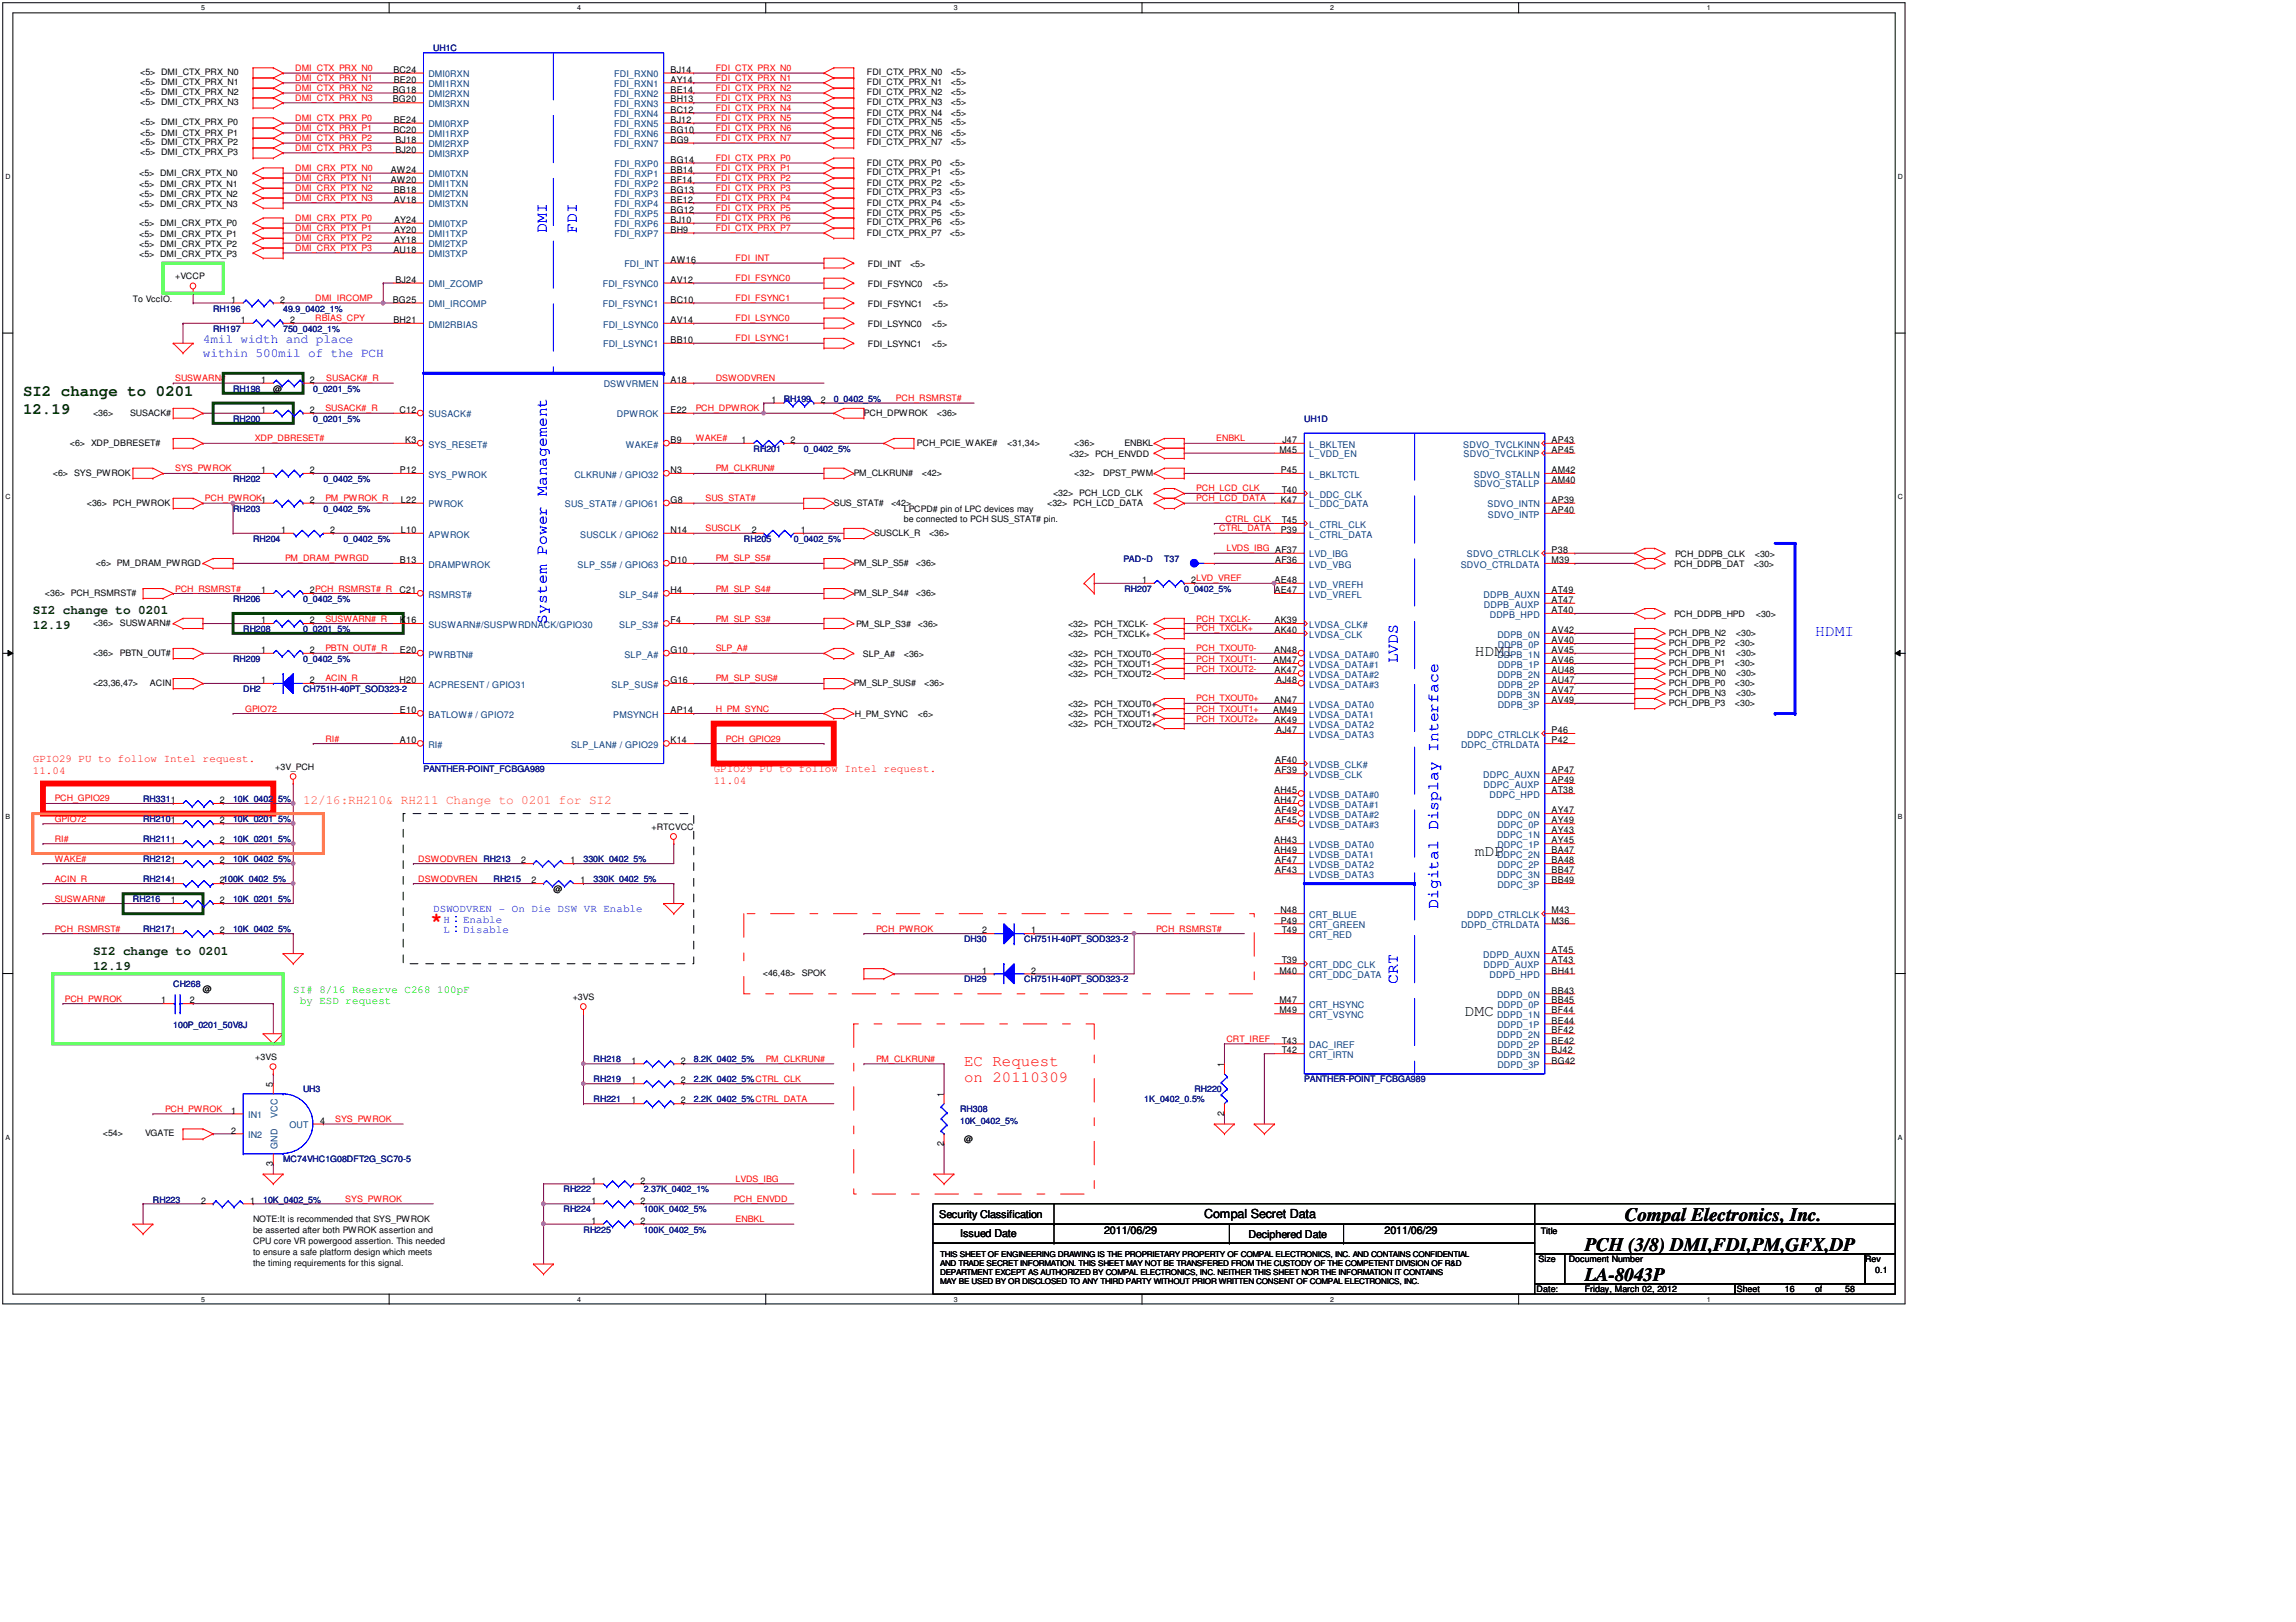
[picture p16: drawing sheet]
<svg xmlns="http://www.w3.org/2000/svg" width="297mm" height="210mm" viewBox="0 0 297 210" stroke-linecap="round" stroke-linejoin="round" font-family="sans-serif">
<defs><g id="words">
<text font-size="2.6" fill="#f00" x="55.7" y="119.8">*</text>
<g font-size="2.5">
<text x="205" y="161.9">PCH (3/8) DMI,FDI,PM,GFX,DP</text>
<text x="210.2" y="158">Compal Electronics, Inc.</text>
<text x="205" y="165.8">LA-8043P</text>
</g>
<g font-size="2" fill="#00f">
<text x="70.7" y="30.2" transform="rotate(-90 70.7 30.2)">DMI</text>
<text x="74.6" y="30.2" transform="rotate(-90 74.6 30.2)">FDI</text>
<text x="70.7" y="80.7" transform="rotate(-90 70.7 80.7)">System Power Management</text>
<text x="234.8" y="82.3">HDMI</text>
<text x="180.8" y="85.9" transform="rotate(-90 180.8 85.9)">LVDS</text>
<text x="186.1" y="117.6" transform="rotate(-90 186.1 117.6)">Digital Display Interface</text>
<text x="180.8" y="127.3" transform="rotate(-90 180.8 127.3)">CRT</text>
</g>
<g font-size="2" fill="#004000">
<text x="3" y="51.3">SI2 change to 0201</text>
<text x="3" y="53.6">12.19</text>
</g>
<g font-size="2">
<text x="190.8" y="84.8">HDMI</text>
<text x="190.8" y="110.7">mDP</text>
<text x="189.5" y="131.4">DMC</text>
</g>
<g font-size="2" fill="#f00">
<text x="124.7" y="137.9">EC Request</text>
<text x="124.7" y="140">on 20110309</text>
</g>
<g font-size="1.7" fill="#00f">
<text x="26.3" y="44.4">4mil width and place</text>
<text x="26.3" y="46.2">within 500mil of the PCH</text>
</g>
<g font-size="1.7" fill="#004000">
<text x="4.2" y="79.5">SI2 change to 0201</text>
<text x="4.2" y="81.5">12.19</text>
<text x="12" y="123.6">SI2 change to 0201</text>
<text x="12" y="125.5">12.19</text>
</g>
<text font-size="1.7" fill="#ff8000" x="39.2" y="104">12/16:RH210&amp; RH211 Change to 0201 for SI2</text>
<text font-size="1.6" x="155.8" y="157.7">Compal Secret Data</text>
<g font-size="1.4" fill="#f00">
<text x="4.2" y="98.6">GPIO29 PU to follow Intel request.</text>
<text x="4.2" y="100.2">11.04</text>
<text x="92.3" y="100">GPIO29 PU to follow Intel request.</text>
<text x="92.3" y="101.5">11.04</text>
</g>
<g font-size="1.4" fill="#00f">
<text x="56.1" y="118.1">DSWODVREN - On Die DSW VR Enable</text>
<text x="57.4" y="119.4">H</text>
<text x="59.9" y="119.4">Enable</text>
<text x="57.4" y="120.7">L</text>
<text x="59.9" y="120.7">Disable</text>
</g>
<g font-size="1.4" fill="#0f0">
<text x="37.9" y="128.4">SI# 8/16 Reserve C268 100pF</text>
<text x="38.8" y="130">by ESD request</text>
</g>
<g font-size="1.4">
<text x="121.5" y="157.7">Security Classification</text>
<text x="124.2" y="160.1">Issued Date</text>
<text x="142.8" y="159.7">2011/06/29</text>
<text x="161.5" y="160.2">Deciphered Date</text>
<text x="179.1" y="159.7">2011/06/29</text>
</g>
<g font-size="1.2">
<text x="50.8" y="12">BG18</text>
<text x="50.9" y="9.4">BC24</text>
<text x="50.9" y="10.7">BE20</text>
<text x="86.7" y="9.4">BJ14</text>
<text x="86.7" y="10.7">AY14</text>
<text x="86.7" y="12">BE14</text>
<text x="50.8" y="13.3">BG20</text>
<text x="50.9" y="17.2">BC20</text>
<text x="50.9" y="15.9">BE24</text>
<text x="86.7" y="13.3">BH13</text>
<text x="86.7" y="14.6">BC12</text>
<text x="86.7" y="15.9">BJ12</text>
<text x="86.7" y="17.2">BG10</text>
<text x="50.6" y="22.4">AW24</text>
<text x="50.6" y="23.6">AW20</text>
<text x="51.1" y="18.5">BJ18</text>
<text x="51.1" y="19.7">BJ20</text>
<text x="86.7" y="18.5">BG9</text>
<text x="86.7" y="21.1">BG14</text>
<text x="86.7" y="22.4">BB14</text>
<text x="86.7" y="23.6">BF14</text>
<text x="50.9" y="24.9">BB18</text>
<text x="50.9" y="26.2">AV18</text>
<text x="51" y="28.8">AY24</text>
<text x="86.7" y="24.9">BG13</text>
<text x="86.7" y="26.2">BE12</text>
<text x="86.7" y="27.5">BG12</text>
<text x="86.7" y="28.8">BJ10</text>
<text x="50.9" y="32.7">AU18</text>
<text x="51" y="30.1">AY20</text>
<text x="51" y="31.4">AY18</text>
<text x="86.7" y="30.1">BH9</text>
<text x="86.7" y="34">AW16</text>
<text x="29.9" y="39.2">1</text>
<text x="31.2" y="41.8">1</text>
<text x="36.2" y="39.2">2</text>
<text x="37.5" y="41.8">2</text>
<text x="50.8" y="39.2">BG25</text>
<text x="50.9" y="41.8">BH21</text>
<text x="51.1" y="36.6">BJ24</text>
<text x="86.7" y="36.6">AV12</text>
<text x="86.7" y="39.2">BC10</text>
<text x="86.7" y="41.8">AV14</text>
<text x="86.7" y="44.4">BB10</text>
<text x="33.8" y="49.5">1</text>
<text x="33.8" y="53.4">1</text>
<text x="40.1" y="49.5">2</text>
<text x="40.1" y="53.4">2</text>
<text x="51.7" y="53.4">C12</text>
<text x="86.7" y="53.4">E22</text>
<text x="86.7" y="49.5">A18</text>
<text x="99.8" y="52.1">1</text>
<text x="106.2" y="52.1">2</text>
<text x="52.4" y="57.3">K3</text>
<text x="86.7" y="57.3">B9</text>
<text x="95.9" y="57.3">1</text>
<text x="102.3" y="57.3">2</text>
<text x="165.5" y="58.6">M45</text>
<text x="165.9" y="57.3">J47</text>
<text x="200.7" y="58.6">AP45</text>
<text x="200.7" y="57.3">AP43</text>
<text x="33.8" y="61.2">1</text>
<text x="40.1" y="65.1">2</text>
<text x="40.1" y="61.2">2</text>
<text x="51.7" y="61.2">P12</text>
<text x="51.9" y="65.1">L22</text>
<text x="86.7" y="65.1">G8</text>
<text x="86.7" y="61.2">N3</text>
<text x="165.7" y="61.2">P45</text>
<text x="165.7" y="65.1">K47</text>
<text x="165.8" y="63.8">T40</text>
<text x="200.7" y="62.5">AM40</text>
<text x="200.7" y="61.2">AM42</text>
<text x="200.7" y="65.1">AP39</text>
<text x="36.4" y="69">1</text>
<text x="42.7" y="69">2</text>
<text x="51.9" y="69">L10</text>
<text x="86.7" y="69">N14</text>
<text x="97.2" y="69">2</text>
<text x="103.6" y="69">1</text>
<text x="165.7" y="69">P39</text>
<text x="165.8" y="67.7">T45</text>
<text x="200.7" y="71.6">P38</text>
<text x="200.7" y="66.4">AP40</text>
<text x="33.8" y="76.8">1</text>
<text x="40.1" y="76.8">2PCH_RSMRST#_R</text>
<text x="51.7" y="76.8">C21</text>
<text x="51.7" y="72.9">B13</text>
<text x="86.7" y="76.8">H4</text>
<text x="86.7" y="72.9">D10</text>
<text x="147.7" y="75.4">1</text>
<text x="154.1" y="75.4">2LVD_VREF</text>
<text x="164.9" y="75.4">AE48</text>
<text x="164.9" y="76.8">AE47</text>
<text x="165" y="72.9">AF36</text>
<text x="200.7" y="72.9">M39</text>
<text x="200.7" y="76.8">AT49</text>
<text x="33.8" y="80.7">1</text>
<text x="40.1" y="80.7">2</text>
<text x="51.7" y="80.7">K16</text>
<text x="86.7" y="80.7">F4</text>
<text x="164.9" y="80.7">AK39</text>
<text x="164.9" y="81.9">AK40</text>
<text x="200.7" y="81.9">AV42</text>
<text x="200.7" y="83.2">AV40</text>
<text x="200.7" y="78">AT47</text>
<text x="200.7" y="79.3">AT40</text>
<text x="33.8" y="88.4">1</text>
<text x="33.8" y="84.5">1</text>
<text x="40.1" y="88.4">2</text>
<text x="40.1" y="84.5">2</text>
<text x="51.7" y="88.4">H20</text>
<text x="51.7" y="84.5">E20</text>
<text x="86.7" y="88.4">G16</text>
<text x="86.7" y="84.5">G10</text>
<text x="164.7" y="85.8">AM47</text>
<text x="164.8" y="84.5">AN48</text>
<text x="164.9" y="87.1">AK47</text>
<text x="165.1" y="88.4">AJ48</text>
<text x="200.7" y="84.5">AV45</text>
<text x="200.7" y="87.1">AU48</text>
<text x="200.7" y="89.7">AV47</text>
<text x="200.7" y="85.8">AV46</text>
<text x="200.7" y="88.4">AU47</text>
<text x="51.7" y="92.3">E10</text>
<text x="86.7" y="92.3">AP14</text>
<text x="164.7" y="92.3">AM49</text>
<text x="164.8" y="91">AN47</text>
<text x="164.9" y="93.6">AK49</text>
<text x="165.1" y="94.9">AJ47</text>
<text x="200.7" y="91">AV49</text>
<text x="200.7" y="94.9">P46</text>
<text x="51.7" y="96.2">A10</text>
<text x="86.7" y="96.2">K14</text>
<text x="165" y="98.8">AF40</text>
<text x="165" y="100.1">AF39</text>
<text x="200.7" y="96.2">P42</text>
<text x="200.7" y="100.1">AP47</text>
<text x="200.7" y="101.4">AP49</text>
<text x="28.5" y="103.9">2</text>
<text x="28.5" y="106.6">2</text>
<text x="164.8" y="102.7">AH45</text>
<text x="164.8" y="103.9">AH47</text>
<text x="165" y="105.2">AF49</text>
<text x="165" y="106.6">AF45</text>
<text x="200.7" y="105.2">AY47</text>
<text x="200.7" y="107.8">AY43</text>
<text x="200.7" y="106.6">AY49</text>
<text x="200.7" y="102.7">AT38</text>
<text x="28.5" y="109.1">2</text>
<text x="28.5" y="111.7">2</text>
<text x="67.4" y="111.7">2</text>
<text x="73.8" y="111.7">1</text>
<text x="164.8" y="109.1">AH43</text>
<text x="164.8" y="110.4">AH49</text>
<text x="165" y="111.7">AF47</text>
<text x="165" y="113">AF43</text>
<text x="200.7" y="110.4">BA47</text>
<text x="200.7" y="113">BB47</text>
<text x="200.7" y="109.1">AY45</text>
<text x="200.7" y="111.7">BA48</text>
<text x="22.1" y="116.9">1</text>
<text x="28.5" y="114.3">2100K_0402_5%</text>
<text x="28.5" y="116.9">2</text>
<text x="68.8" y="114.3">2</text>
<text x="75.1" y="114.3">1</text>
<text x="165.7" y="118.2">N48</text>
<text x="165.7" y="119.5">P49</text>
<text x="200.7" y="114.3">BB49</text>
<text x="200.7" y="118.2">M43</text>
<text x="200.7" y="119.5">M36</text>
<text x="28.5" y="120.8">2</text>
<text x="127" y="126">1</text>
<text x="127" y="120.8">2</text>
<text x="133.4" y="126">2</text>
<text x="133.4" y="120.8">1</text>
<text x="165.5" y="126">M40</text>
<text x="165.8" y="124.7">T39</text>
<text x="165.8" y="120.8">T49</text>
<text x="200.7" y="123.4">AT45</text>
<text x="200.7" y="124.7">AT43</text>
<text x="200.7" y="126">BH41</text>
<text x="20.8" y="129.8">1</text>
<text x="24.6" y="129.8">2</text>
<text x="165.5" y="129.8">M47</text>
<text x="165.5" y="131.2">M49</text>
<text x="200.7" y="128.6">BB43</text>
<text x="200.7" y="131.2">BF44</text>
<text x="200.7" y="129.8">BB45</text>
<text x="81.7" y="137.6">1</text>
<text x="88.1" y="137.6">2</text>
<text x="165.8" y="136.3">T42</text>
<text x="165.8" y="135">T43</text>
<text x="200.7" y="133.7">BF42</text>
<text x="200.7" y="136.3">BJ42</text>
<text x="200.7" y="135">BE42</text>
<text x="200.7" y="137.6">BG42</text>
<text x="200.7" y="132.5">BE44</text>
<text x="35.3" y="140.7" transform="rotate(-90 35.3 140.7)">5</text>
<text x="81.7" y="140.2">1</text>
<text x="81.7" y="142.8">1</text>
<text x="88.1" y="140.2">2</text>
<text x="88.1" y="142.8">2</text>
<text x="122.1" y="141.9" transform="rotate(-90 122.1 141.9)">1</text>
<text x="158.4" y="138.1" transform="rotate(-90 158.4 138.1)">1</text>
<text x="29.9" y="144.1">1</text>
<text x="29.9" y="146.7">2</text>
<text x="41.4" y="145.4">4</text>
<text x="122.1" y="148.3" transform="rotate(-90 122.1 148.3)">2</text>
<text x="158.4" y="144.4" transform="rotate(-90 158.4 144.4)">2</text>
<text x="26" y="155.7">2</text>
<text x="32.4" y="155.7">1</text>
<text x="35.3" y="150.8" transform="rotate(-90 35.3 150.8)">3</text>
<text x="76.5" y="155.7">1</text>
<text x="76.5" y="153.2">1</text>
<text x="82.9" y="155.7">2</text>
<text x="82.9" y="153.2">2</text>
<text x="76.5" y="158.4">1</text>
<text x="82.9" y="158.4">2</text>
</g>
<g font-size="1.2" fill="#004080">
<text x="55.4" y="10">DMI0RXN</text>
<text x="55.4" y="11.3">DMI1RXN</text>
<text x="79.5" y="10">FDI_RXN0</text>
<text x="79.5" y="11.3">FDI_RXN1</text>
<text x="55.4" y="12.6">DMI2RXN</text>
<text x="55.4" y="13.9">DMI3RXN</text>
<text x="55.4" y="16.5">DMI0RXP</text>
<text x="55.4" y="17.8">DMI1RXP</text>
<text x="79.5" y="12.6">FDI_RXN2</text>
<text x="79.5" y="13.9">FDI_RXN3</text>
<text x="79.5" y="15.2">FDI_RXN4</text>
<text x="79.5" y="16.5">FDI_RXN5</text>
<text x="79.5" y="17.8">FDI_RXN6</text>
<text x="55.4" y="19.1">DMI2RXP</text>
<text x="55.4" y="20.3">DMI3RXP</text>
<text x="55.4" y="23">DMI0TXN</text>
<text x="79.5" y="19.1">FDI_RXN7</text>
<text x="79.5" y="21.6">FDI_RXP0</text>
<text x="79.5" y="23">FDI_RXP1</text>
<text x="55.4" y="24.2">DMI1TXN</text>
<text x="55.4" y="25.5">DMI2TXN</text>
<text x="55.4" y="26.8">DMI3TXN</text>
<text x="55.4" y="29.4">DMI0TXP</text>
<text x="79.5" y="24.2">FDI_RXP2</text>
<text x="79.5" y="25.5">FDI_RXP3</text>
<text x="79.5" y="26.8">FDI_RXP4</text>
<text x="79.5" y="28.1">FDI_RXP5</text>
<text x="79.5" y="29.4">FDI_RXP6</text>
<text x="55.4" y="30.7">DMI1TXP</text>
<text x="55.4" y="32">DMI2TXP</text>
<text x="55.4" y="33.3">DMI3TXP</text>
<text x="79.5" y="30.7">FDI_RXP7</text>
<text x="80.8" y="34.6">FDI_INT</text>
<text x="55.4" y="37.2">DMI_ZCOMP</text>
<text x="55.4" y="39.8">DMI_IRCOMP</text>
<text x="78" y="37.2">FDI_FSYNC0</text>
<text x="78" y="39.8">FDI_FSYNC1</text>
<text x="55.4" y="42.4">DMI2RBIAS</text>
<text x="78" y="42.4">FDI_LSYNC0</text>
<text x="78" y="45">FDI_LSYNC1</text>
<text x="78.1" y="50.1">DSWVRMEN</text>
<text x="55.4" y="57.9">SYS_RESET#</text>
<text x="55.4" y="54">SUSACK#</text>
<text x="79.8" y="54">DPWROK</text>
<text x="80.9" y="57.9">WAKE#</text>
<text x="169.4" y="57.9">L_BKLTEN</text>
<text x="169.4" y="59.2">L_VDD_EN</text>
<text x="189.3" y="57.9">SDVO_TVCLKINN</text>
<text x="189.4" y="59.2">SDVO_TVCLKINP</text>
<text x="55.4" y="61.8">SYS_PWROK</text>
<text x="55.4" y="65.7">PWROK</text>
<text x="73.1" y="65.7">SUS_STAT# / GPIO61</text>
<text x="74.3" y="61.8">CLKRUN# / GPIO32</text>
<text x="169.4" y="61.8">L_BKLTCTL</text>
<text x="169.4" y="64.4">L_DDC_CLK</text>
<text x="169.4" y="65.7">L_DDC_DATA</text>
<text x="190.7" y="61.8">SDVO_STALLN</text>
<text x="190.7" y="63.1">SDVO_STALLP</text>
<text x="192.4" y="65.7">SDVO_INTN</text>
<text x="55.4" y="69.6">APWROK</text>
<text x="75.1" y="69.6">SUSCLK / GPIO62</text>
<text x="169.4" y="68.3">L_CTRL_CLK</text>
<text x="169.4" y="69.6">L_CTRL_DATA</text>
<text x="192.5" y="67">SDVO_INTP</text>
<text x="55.4" y="77.4">RSMRST#</text>
<text x="55.4" y="73.5">DRAMPWROK</text>
<text x="74.7" y="73.5">SLP_S5# / GPIO63</text>
<text x="80.1" y="77.4">SLP_S4#</text>
<text x="169.4" y="76">LVD_VREFH</text>
<text x="169.4" y="77.4">LVD_VREFL</text>
<text x="169.4" y="72.1">LVD_IBG</text>
<text x="169.4" y="73.5">LVD_VBG</text>
<text x="189" y="73.5">SDVO_CTRLDATA</text>
<text x="189.8" y="72.1">SDVO_CTRLCLK</text>
<text x="191.9" y="77.4">DDPB_AUXN</text>
<text x="55.4" y="81.2">SUSWARN#/SUSPWRDNACK/GPIO30</text>
<text x="80.1" y="81.2">SLP_S3#</text>
<text x="169.4" y="81.2">LVDSA_CLK#</text>
<text x="169.4" y="82.5">LVDSA_CLK</text>
<text x="192" y="78.6">DDPB_AUXP</text>
<text x="192.7" y="79.9">DDPB_HPD</text>
<text x="193.7" y="82.5">DDPB_0N</text>
<text x="193.8" y="83.8">DDPB_0P</text>
<text x="55.4" y="85.1">PWRBTN#</text>
<text x="55.4" y="89">ACPRESENT / GPIO31</text>
<text x="79.1" y="89">SLP_SUS#</text>
<text x="80.8" y="85.1">SLP_A#</text>
<text x="169.4" y="85.1">LVDSA_DATA#0</text>
<text x="169.4" y="86.4">LVDSA_DATA#1</text>
<text x="169.4" y="87.7">LVDSA_DATA#2</text>
<text x="169.4" y="89">LVDSA_DATA#3</text>
<text x="193.7" y="85.1">DDPB_1N</text>
<text x="193.7" y="87.7">DDPB_2N</text>
<text x="193.8" y="86.4">DDPB_1P</text>
<text x="193.8" y="89">DDPB_2P</text>
<text x="55.4" y="92.9">BATLOW# / GPIO72</text>
<text x="79.3" y="92.9">PMSYNCH</text>
<text x="169.4" y="91.6">LVDSA_DATA0</text>
<text x="169.4" y="92.9">LVDSA_DATA1</text>
<text x="169.4" y="94.2">LVDSA_DATA2</text>
<text x="169.4" y="95.5">LVDSA_DATA3</text>
<text x="189.8" y="95.5">DDPC_CTRLCLK</text>
<text x="193.7" y="90.3">DDPB_3N</text>
<text x="193.8" y="91.6">DDPB_3P</text>
<text x="55.4" y="96.8">RI#</text>
<text x="73.9" y="96.8">SLP_LAN# / GPIO29</text>
<text x="169.4" y="99.4">LVDSB_CLK#</text>
<text x="169.4" y="100.7">LVDSB_CLK</text>
<text x="189" y="96.8">DDPC_CTRLDATA</text>
<text x="191.9" y="100.7">DDPC_AUXN</text>
<text x="191.9" y="101.9">DDPC_AUXP</text>
<text x="169.4" y="103.3">LVDSB_DATA#0</text>
<text x="169.4" y="104.5">LVDSB_DATA#1</text>
<text x="169.4" y="105.8">LVDSB_DATA#2</text>
<text x="169.4" y="107.2">LVDSB_DATA#3</text>
<text x="192.7" y="103.3">DDPC_HPD</text>
<text x="193.7" y="105.8">DDPC_0N</text>
<text x="193.7" y="107.2">DDPC_0P</text>
<text x="169.4" y="109.7">LVDSB_DATA0</text>
<text x="169.4" y="111">LVDSB_DATA1</text>
<text x="169.4" y="112.3">LVDSB_DATA2</text>
<text x="169.4" y="113.6">LVDSB_DATA3</text>
<text x="193.7" y="108.4">DDPC_1N</text>
<text x="193.7" y="111">DDPC_2N</text>
<text x="193.7" y="113.6">DDPC_3N</text>
<text x="193.7" y="109.7">DDPC_1P</text>
<text x="193.7" y="112.3">DDPC_2P</text>
<text x="169.4" y="118.8">CRT_BLUE</text>
<text x="189.8" y="118.8">DDPD_CTRLCLK</text>
<text x="193.7" y="114.9">DDPC_3P</text>
<text x="169.4" y="125.3">CRT_DDC_CLK</text>
<text x="169.4" y="120.1">CRT_GREEN</text>
<text x="169.4" y="121.4">CRT_RED</text>
<text x="189" y="120.1">DDPD_CTRLDATA</text>
<text x="191.9" y="124">DDPD_AUXN</text>
<text x="191.9" y="125.3">DDPD_AUXP</text>
<text x="169.4" y="126.6">CRT_DDC_DATA</text>
<text x="169.4" y="130.4">CRT_HSYNC</text>
<text x="169.4" y="131.7">CRT_VSYNC</text>
<text x="192.7" y="126.6">DDPD_HPD</text>
<text x="193.7" y="129.2">DDPD_0N</text>
<text x="193.7" y="131.7">DDPD_1N</text>
<text x="193.7" y="130.4">DDPD_0P</text>
<text x="169.4" y="136.9">CRT_IRTN</text>
<text x="169.4" y="135.6">DAC_IREF</text>
<text x="193.7" y="134.3">DDPD_2N</text>
<text x="193.7" y="136.9">DDPD_3N</text>
<text x="193.7" y="135.6">DDPD_2P</text>
<text x="193.7" y="133.1">DDPD_1P</text>
<text x="193.7" y="138.2">DDPD_3P</text>
<text x="32.1" y="144.7">IN1</text>
<text x="32.1" y="147.3">IN2</text>
<text x="35.9" y="148.7" transform="rotate(-90 35.9 148.7)">GND</text>
<text x="35.9" y="144.7" transform="rotate(-90 35.9 144.7)">VCC</text>
<text x="37.4" y="146">OUT</text>
</g>
<g font-size="1.1">
<text x="18.1" y="9.8">&lt;5&gt; DMI_CTX_PRX_N0</text>
<text x="18.1" y="11.1">&lt;5&gt; DMI_CTX_PRX_N1</text>
<text x="112.1" y="9.8">FDI_CTX_PRX_N0</text>
<text x="112.1" y="11.1">FDI_CTX_PRX_N1</text>
<text x="123" y="9.8">&lt;5&gt;</text>
<text x="123" y="11.1">&lt;5&gt;</text>
<text x="18.1" y="13.6">&lt;5&gt; DMI_CTX_PRX_N3</text>
<text x="18.1" y="12.3">&lt;5&gt; DMI_CTX_PRX_N2</text>
<text x="18.1" y="16.2">&lt;5&gt; DMI_CTX_PRX_P0</text>
<text x="18.1" y="17.5">&lt;5&gt; DMI_CTX_PRX_P1</text>
<text x="112.1" y="12.3">FDI_CTX_PRX_N2</text>
<text x="112.1" y="13.6">FDI_CTX_PRX_N3</text>
<text x="112.1" y="15">FDI_CTX_PRX_N4</text>
<text x="112.1" y="16.2">FDI_CTX_PRX_N5</text>
<text x="112.1" y="17.5">FDI_CTX_PRX_N6</text>
<text x="123" y="12.3">&lt;5&gt;</text>
<text x="123" y="13.6">&lt;5&gt;</text>
<text x="123" y="15">&lt;5&gt;</text>
<text x="123" y="16.2">&lt;5&gt;</text>
<text x="123" y="17.5">&lt;5&gt;</text>
<text x="18" y="22.8">&lt;5&gt; DMI_CRX_PTX_N0</text>
<text x="18.1" y="20.1">&lt;5&gt; DMI_CTX_PRX_P3</text>
<text x="18.1" y="18.8">&lt;5&gt; DMI_CTX_PRX_P2</text>
<text x="112.1" y="18.8">FDI_CTX_PRX_N7</text>
<text x="112.1" y="21.4">FDI_CTX_PRX_P0</text>
<text x="112.1" y="22.7">FDI_CTX_PRX_P1</text>
<text x="122.9" y="21.4">&lt;5&gt;</text>
<text x="122.9" y="22.7">&lt;5&gt;</text>
<text x="123" y="18.8">&lt;5&gt;</text>
<text x="18" y="25.5">&lt;5&gt; DMI_CRX_PTX_N2</text>
<text x="18" y="26.7">&lt;5&gt; DMI_CRX_PTX_N3</text>
<text x="18" y="24.1">&lt;5&gt; DMI_CRX_PTX_N1</text>
<text x="18" y="29.3">&lt;5&gt; DMI_CRX_PTX_P0</text>
<text x="112.1" y="24">FDI_CTX_PRX_P2</text>
<text x="112.1" y="25.3">FDI_CTX_PRX_P3</text>
<text x="112.1" y="26.6">FDI_CTX_PRX_P4</text>
<text x="112.1" y="27.9">FDI_CTX_PRX_P5</text>
<text x="112.1" y="29.2">FDI_CTX_PRX_P6</text>
<text x="122.9" y="24">&lt;5&gt;</text>
<text x="122.9" y="25.3">&lt;5&gt;</text>
<text x="122.9" y="26.6">&lt;5&gt;</text>
<text x="122.9" y="27.9">&lt;5&gt;</text>
<text x="122.9" y="29.2">&lt;5&gt;</text>
<text x="18" y="31.9">&lt;5&gt; DMI_CRX_PTX_P2</text>
<text x="18" y="33.2">&lt;5&gt; DMI_CRX_PTX_P3</text>
<text x="18" y="30.6">&lt;5&gt; DMI_CRX_PTX_P1</text>
<text x="112.1" y="30.5">FDI_CTX_PRX_P7</text>
<text x="112.3" y="34.5">FDI_INT</text>
<text x="117.7" y="34.5">&lt;5&gt;</text>
<text x="122.9" y="30.5">&lt;5&gt;</text>
<text x="17.2" y="39">To VccIO.</text>
<text x="22.7" y="36.2">+VCCP</text>
<text x="112.3" y="39.7">FDI_FSYNC1</text>
<text x="112.3" y="37.1">FDI_FSYNC0</text>
<text x="120.7" y="39.7">&lt;5&gt;</text>
<text x="120.7" y="37.1">&lt;5&gt;</text>
<text x="112.3" y="42.3">FDI_LSYNC0</text>
<text x="112.3" y="44.9">FDI_LSYNC1</text>
<text x="120.6" y="42.3">&lt;5&gt;</text>
<text x="120.6" y="44.9">&lt;5&gt;</text>
<text x="12" y="53.8">&lt;36&gt;</text>
<text x="16.8" y="53.8">SUSACK#</text>
<text x="35.4" y="50.7">@</text>
<text x="111.8" y="53.8">PCH_DPWROK</text>
<text x="121.2" y="53.8">&lt;36&gt;</text>
<text x="9" y="57.7">&lt;6&gt; XDP_DBRESET#</text>
<text x="118.6" y="57.7">PCH_PCIE_WAKE#</text>
<text x="130.3" y="57.7">&lt;31,34&gt;</text>
<text x="138.3" y="59.1">&lt;32&gt; PCH_ENVDD</text>
<text x="139" y="57.7">&lt;36&gt;</text>
<text x="145.5" y="57.7">ENBKL</text>
<text x="6.8" y="61.6">&lt;6&gt; SYS_PWROK</text>
<text x="11.2" y="65.5">&lt;36&gt; PCH_PWROK</text>
<text x="107.9" y="65.5">SUS_STAT#</text>
<text x="110.5" y="61.6">PM_CLKRUN#</text>
<text x="115.3" y="65.5">&lt;42&gt;</text>
<text x="119.3" y="61.6">&lt;42&gt;</text>
<text x="135.5" y="65.5">&lt;32&gt; PCH_LCD_DATA</text>
<text x="136.2" y="64.1">&lt;32&gt; PCH_LCD_CLK</text>
<text x="139" y="61.6">&lt;32&gt;</text>
<text x="142.7" y="61.6">DPST_PWM</text>
<text x="113.1" y="69.4">SUSCLK_R</text>
<text x="116.9" y="66.2">LPCPD# pin of LPC devices may</text>
<text x="116.9" y="67.6">be connected to PCH SUS_STAT# pin.</text>
<text x="120.2" y="69.4">&lt;36&gt;</text>
<text x="5.8" y="77.1">&lt;36&gt; PCH_RSMRST#</text>
<text x="12.4" y="73.2">&lt;6&gt; PM_DRAM_PWRGD</text>
<text x="110.5" y="73.2">PM_SLP_S5#</text>
<text x="110.5" y="77.1">PM_SLP_S4#</text>
<text x="118.5" y="73.2">&lt;36&gt;</text>
<text x="118.5" y="77.1">&lt;36&gt;</text>
<text x="216.6" y="73.4">PCH_DDPB_DAT</text>
<text x="216.7" y="72.1">PCH_DDPB_CLK</text>
<text x="226.9" y="73.4">&lt;30&gt;</text>
<text x="227" y="72.1">&lt;30&gt;</text>
<text x="12" y="81">&lt;36&gt;</text>
<text x="15.5" y="81">SUSWARN#</text>
<text x="110.7" y="81.1">PM_SLP_S3#</text>
<text x="118.7" y="81.1">&lt;36&gt;</text>
<text x="138.2" y="81.1">&lt;32&gt; PCH_TXCLK-</text>
<text x="138.2" y="82.4">&lt;32&gt; PCH_TXCLK+</text>
<text x="215.9" y="82.3">PCH_DPB_N2</text>
<text x="215.9" y="83.6">PCH_DPB_P2</text>
<text x="216.6" y="79.8">PCH_DDPB_HPD</text>
<text x="224.4" y="83.6">&lt;30&gt;</text>
<text x="224.6" y="82.3">&lt;30&gt;</text>
<text x="227.2" y="79.8">&lt;30&gt;</text>
<text x="12" y="84.9">&lt;36&gt;</text>
<text x="12" y="88.8">&lt;23,36,47&gt;</text>
<text x="15.5" y="84.9">PBTN_OUT#</text>
<text x="19.4" y="88.8">ACIN</text>
<text x="110.5" y="88.8">PM_SLP_SUS#</text>
<text x="111.6" y="85">SLP_A#</text>
<text x="116.9" y="85">&lt;36&gt;</text>
<text x="119.6" y="88.8">&lt;36&gt;</text>
<text x="138.2" y="85">&lt;32&gt; PCH_TXOUT0-</text>
<text x="138.2" y="86.3">&lt;32&gt; PCH_TXOUT1-</text>
<text x="138.2" y="87.6">&lt;32&gt; PCH_TXOUT2-</text>
<text x="215.9" y="84.9">PCH_DPB_N1</text>
<text x="215.9" y="86.2">PCH_DPB_P1</text>
<text x="215.9" y="87.5">PCH_DPB_N0</text>
<text x="215.9" y="88.8">PCH_DPB_P0</text>
<text x="224.4" y="86.2">&lt;30&gt;</text>
<text x="224.4" y="88.8">&lt;30&gt;</text>
<text x="224.6" y="84.9">&lt;30&gt;</text>
<text x="224.6" y="87.5">&lt;30&gt;</text>
<text x="110.6" y="92.8">H_PM_SYNC</text>
<text x="118.7" y="92.8">&lt;6&gt;</text>
<text x="138.2" y="91.5">&lt;32&gt; PCH_TXOUT0+</text>
<text x="138.2" y="92.8">&lt;32&gt; PCH_TXOUT1+</text>
<text x="138.2" y="94.1">&lt;32&gt; PCH_TXOUT2+</text>
<text x="215.9" y="90">PCH_DPB_N3</text>
<text x="215.9" y="91.4">PCH_DPB_P3</text>
<text x="224.4" y="91.4">&lt;30&gt;</text>
<text x="224.6" y="90">&lt;30&gt;</text>
<text x="35.6" y="99.7">+3V_PCH</text>
<text x="84.3" y="107.4">+RTCVCC</text>
<text x="71.6" y="115.4">@</text>
<text x="26.3" y="128.4">@</text>
<text x="74.1" y="129.5">+3VS</text>
<text x="98.7" y="126.3">&lt;46,48&gt;</text>
<text x="103.7" y="126.3">SPOK</text>
<text x="33" y="137.2">+3VS</text>
<text x="13.3" y="147.1">&lt;54&gt;</text>
<text x="18.8" y="147.1">VGATE</text>
<text x="124.7" y="147.8">@</text>
<text x="32.7" y="158.2">NOTE:It is recommended that SYS_PWROK</text>
<text x="32.7" y="159.6">be asserted after both PWROK assertion and</text>
<text x="32.7" y="161">CPU core VR powergood assertion. This needed</text>
<text x="199.3" y="159.6">Title</text>
<text x="32.7" y="162.4">to ensure a safe platform design which meets</text>
<text x="32.7" y="163.8">the timing requirements for this signal.</text>
<text x="198.8" y="167.3">Date:</text>
<text x="199" y="163.4">Size</text>
<text x="202.9" y="163.4">Document Number</text>
<text x="205" y="167.3">Friday, March 02, 2012</text>
<text x="224.7" y="167.3">Sheet</text>
<text x="230.9" y="167.3">16</text>
<text x="234.8" y="167.3">of</text>
<text x="238.7" y="167.3">58</text>
<text x="241.3" y="163.4">Rev</text>
<text x="242.6" y="164.7">0.1</text>
</g>
<g font-size="1.1" fill="#f00">
<text x="38.2" y="11.8">DMI_CTX_PRX_N2</text>
<text x="38.2" y="10.5">DMI_CTX_PRX_N1</text>
<text x="38.2" y="9.2">DMI_CTX_PRX_N0</text>
<text x="92.6" y="9.2">FDI_CTX_PRX_N0</text>
<text x="92.6" y="10.5">FDI_CTX_PRX_N1</text>
<text x="92.6" y="11.8">FDI_CTX_PRX_N2</text>
<text x="38.2" y="15.7">DMI_CTX_PRX_P0</text>
<text x="38.2" y="13.1">DMI_CTX_PRX_N3</text>
<text x="38.2" y="16.9">DMI_CTX_PRX_P1</text>
<text x="92.6" y="13.1">FDI_CTX_PRX_N3</text>
<text x="92.6" y="15.7">FDI_CTX_PRX_N5</text>
<text x="92.6" y="16.9">FDI_CTX_PRX_N6</text>
<text x="92.6" y="14.4">FDI_CTX_PRX_N4</text>
<text x="38.2" y="23.4">DMI_CRX_PTX_N1</text>
<text x="38.2" y="18.3">DMI_CTX_PRX_P2</text>
<text x="38.2" y="19.5">DMI_CTX_PRX_P3</text>
<text x="38.2" y="22.2">DMI_CRX_PTX_N0</text>
<text x="92.6" y="18.3">FDI_CTX_PRX_N7</text>
<text x="92.6" y="20.8">FDI_CTX_PRX_P0</text>
<text x="92.6" y="22.2">FDI_CTX_PRX_P1</text>
<text x="92.6" y="23.4">FDI_CTX_PRX_P2</text>
<text x="38.2" y="28.6">DMI_CRX_PTX_P0</text>
<text x="38.2" y="24.7">DMI_CRX_PTX_N2</text>
<text x="38.2" y="29.9">DMI_CRX_PTX_P1</text>
<text x="38.2" y="26">DMI_CRX_PTX_N3</text>
<text x="92.6" y="26">FDI_CTX_PRX_P4</text>
<text x="92.6" y="28.6">FDI_CTX_PRX_P6</text>
<text x="92.6" y="24.7">FDI_CTX_PRX_P3</text>
<text x="92.6" y="29.9">FDI_CTX_PRX_P7</text>
<text x="92.6" y="27.3">FDI_CTX_PRX_P5</text>
<text x="38.2" y="32.5">DMI_CRX_PTX_P3</text>
<text x="38.2" y="31.2">DMI_CRX_PTX_P2</text>
<text x="95.2" y="33.8">FDI_INT</text>
<text x="40.8" y="39">DMI_IRCOMP</text>
<text x="40.8" y="41.6">RBIAS_CPY</text>
<text x="95.2" y="36.4">FDI_FSYNC0</text>
<text x="95.2" y="39">FDI_FSYNC1</text>
<text x="95.2" y="41.6">FDI_LSYNC0</text>
<text x="95.2" y="44.2">FDI_LSYNC1</text>
<text x="22.7" y="49.3">SUSWARN#</text>
<text x="42.1" y="53.2">SUSACK#_R</text>
<text x="42.2" y="49.3">SUSACK#_R</text>
<text x="90" y="53.2">PCH_DPWROK</text>
<text x="92.6" y="49.3">DSWODVREN</text>
<text x="115.9" y="51.9">PCH_RSMRST#</text>
<text x="33" y="57.1">XDP_DBRESET#</text>
<text x="90" y="57.1">WAKE#</text>
<text x="157.4" y="57.1">ENBKL</text>
<text x="22.7" y="61">SYS_PWROK</text>
<text x="26.5" y="64.9">PCH_PWROK1</text>
<text x="42.1" y="64.9">PM_PWROK_R</text>
<text x="91.3" y="64.9">SUS_STAT#</text>
<text x="92.6" y="61">PM_CLKRUN#</text>
<text x="154.8" y="63.6">PCH_LCD_CLK</text>
<text x="154.8" y="64.9">PCH_LCD_DATA</text>
<text x="91.3" y="68.8">SUSCLK</text>
<text x="157.7" y="68.8">CTRL_DATA</text>
<text x="158.5" y="67.5">CTRL_CLK</text>
<text x="158.7" y="71.3">LVDS_IBG AF37</text>
<text x="22.7" y="76.5">PCH_RSMRST#</text>
<text x="36.9" y="72.7">PM_DRAM_PWRGD</text>
<text x="92.6" y="72.7">PM_SLP_S5#</text>
<text x="92.6" y="76.5">PM_SLP_S4#</text>
<text x="42.1" y="80.4">SUSWARN#_R</text>
<text x="92.6" y="80.4">PM_SLP_S3#</text>
<text x="154.8" y="80.4">PCH_TXCLK-</text>
<text x="154.8" y="81.7">PCH_TXCLK+</text>
<text x="42.1" y="84.3">PBTN_OUT#_R</text>
<text x="42.1" y="88.2">ACIN_R</text>
<text x="92.6" y="88.2">PM_SLP_SUS#</text>
<text x="92.6" y="84.3">SLP_A#</text>
<text x="154.8" y="85.6">PCH_TXOUT1-</text>
<text x="154.8" y="86.9">PCH_TXOUT2-</text>
<text x="154.8" y="84.3">PCH_TXOUT0-</text>
<text x="31.7" y="92.1">GPIO72</text>
<text x="42.1" y="96">RI#</text>
<text x="92.6" y="92.1">H_PM_SYNC</text>
<text x="93.9" y="96">PCH_GPIO29</text>
<text x="154.8" y="90.8">PCH_TXOUT0+</text>
<text x="154.8" y="93.4">PCH_TXOUT2+</text>
<text x="154.8" y="92.1">PCH_TXOUT1+</text>
<text x="7.1" y="106.3">GPIO72</text>
<text x="7.1" y="103.7">PCH_GPIO29</text>
<text x="7.1" y="108.9">RI#</text>
<text x="7.1" y="111.5">WAKE#</text>
<text x="54.1" y="111.5">DSWODVREN RH213</text>
<text x="7.1" y="114.1">ACIN_R</text>
<text x="7.1" y="116.7">SUSWARN#</text>
<text x="54.1" y="114.1">DSWODVREN</text>
<text x="7.1" y="120.6">PCH_RSMRST#</text>
<text x="113.3" y="120.6">PCH_PWROK</text>
<text x="149.6" y="120.6">PCH_RSMRST#</text>
<text x="8.4" y="129.6">PCH_PWROK</text>
<text x="99.1" y="137.4">PM_CLKRUN#</text>
<text x="113.3" y="137.4">PM_CLKRUN#</text>
<text x="158.7" y="134.8">CRT_IREF</text>
<text x="21.3" y="143.9">PCH_PWROK</text>
<text x="43.4" y="145.2">SYS_PWROK</text>
<text x="44.7" y="155.5">SYS_PWROK</text>
<text x="94.9" y="155.5">PCH_ENVDD</text>
<text x="95.2" y="153">LVDS_IBG</text>
<text x="95.2" y="158.2">ENBKL</text>
</g>
<g font-size="1.1" fill="#000080">
<text x="56.1" y="6.7">UH1C</text>
<text x="27.6" y="40.3">RH196</text>
<text x="36.6" y="40.3">49.9_0402_1%</text>
<text x="27.6" y="42.9">RH197</text>
<text x="36.6" y="42.9">750_0402_1%</text>
<text x="30.2" y="50.7">RH198</text>
<text x="40.5" y="50.7">0_0201_5%</text>
<text x="101.4" y="52">RH199</text>
<text x="107.9" y="52">0_0402_5%</text>
<text x="30.2" y="54.6">RH200</text>
<text x="40.5" y="54.6">0_0201_5%</text>
<text x="97.5" y="58.5">RH201</text>
<text x="104" y="58.5">0_0402_5%</text>
<text x="168.7" y="54.6">UH1D</text>
<text x="30.2" y="62.4">RH202</text>
<text x="41.8" y="62.4">0_0402_5%</text>
<text x="30.2" y="66.2">RH203</text>
<text x="32.7" y="70.1">RH204</text>
<text x="41.8" y="66.2">0_0402_5%</text>
<text x="44.4" y="70.1">0_0402_5%</text>
<text x="96.2" y="70.1">RH205</text>
<text x="102.7" y="70.1">0_0402_5%</text>
<text x="30.2" y="77.9">RH206</text>
<text x="39.2" y="77.9">0_0402_5%</text>
<text x="145.3" y="72.7">PAD~D</text>
<text x="145.5" y="76.6">RH207</text>
<text x="150.6" y="72.7">T37</text>
<text x="153.2" y="76.6">0_0402_5%</text>
<text x="31.5" y="81.8">RH208</text>
<text x="39.2" y="81.8">0_0201_5%</text>
<text x="30.2" y="85.6">RH209</text>
<text x="31.5" y="89.5">DH2</text>
<text x="39.2" y="89.5">CH751H-40PT_SOD323-2</text>
<text x="39.2" y="85.6">0_0402_5%</text>
<text x="54.8" y="99.9">PANTHER-POINT_FCBGA989</text>
<text x="18.5" y="103.8">RH3311</text>
<text x="18.5" y="106.4">RH2101</text>
<text x="30.2" y="103.8">10K_0402_5%</text>
<text x="30.2" y="106.4">10K_0201_5%</text>
<text x="18.5" y="109">RH2111</text>
<text x="18.5" y="111.6">RH2121</text>
<text x="30.2" y="109">10K_0201_5%</text>
<text x="30.2" y="111.6">10K_0402_5%</text>
<text x="75.5" y="111.6">330K_0402_5%</text>
<text x="17.2" y="116.8">RH216</text>
<text x="18.5" y="114.2">RH2141</text>
<text x="30.2" y="116.8">10K_0201_5%</text>
<text x="63.8" y="114.2">RH215</text>
<text x="76.8" y="114.2">330K_0402_5%</text>
<text x="18.5" y="120.7">RH2171</text>
<text x="30.2" y="120.7">10K_0402_5%</text>
<text x="124.7" y="121.9">DH30</text>
<text x="132.5" y="121.9">CH751H-40PT_SOD323-2</text>
<text x="22.4" y="127.8">CH268</text>
<text x="124.7" y="127.1">DH29</text>
<text x="132.5" y="127.1">CH751H-40PT_SOD323-2</text>
<text x="22.4" y="133.1">100P_0201_50V8J</text>
<text x="76.8" y="137.5">RH218</text>
<text x="89.8" y="137.5">8.2K_0402_5%</text>
<text x="39.2" y="141.4">UH3</text>
<text x="76.8" y="140.1">RH219</text>
<text x="76.8" y="142.7">RH221</text>
<text x="89.8" y="140.1">2.2K_0402_5%CTRL_CLK</text>
<text x="89.8" y="142.7">2.2K_0402_5%CTRL_DATA</text>
<text x="124.2" y="143.9">RH308</text>
<text x="148" y="142.7">1K_0402_0.5%</text>
<text x="154.5" y="141.4">RH220</text>
<text x="168.7" y="140.1">PANTHER-POINT_FCBGA989</text>
<text x="124.2" y="145.5">10K_0402_5%</text>
<text x="19.8" y="155.6">RH223</text>
<text x="34" y="155.6">10K_0402_5%</text>
<text x="36.6" y="150.4">MC74VHC1G08DFT2G_SC70-5</text>
<text x="72.9" y="154.3">RH222</text>
<text x="83.3" y="154.3">2.37K_0402_1%</text>
<text x="72.9" y="156.9">RH224</text>
<text x="75.5" y="159.5">RH225</text>
<text x="83.3" y="159.5">100K_0402_5%</text>
<text x="83.3" y="156.9">100K_0402_5%</text>
</g>
<g font-size="1">
<text x="121.6" y="163.8">AND TRADE SECRET INFORMATION. THIS SHEET MAY NOT BE TRANSFERED FROM THE CUSTODY OF THE COMPETENT DIVISION OF R&amp;D</text>
<text x="121.6" y="162.6">THIS SHEET OF ENGINEERING DRAWING IS THE PROPRIETARY PROPERTY OF COMPAL ELECTRONICS, INC. AND CONTAINS CONFIDENTIAL</text>
<text x="121.6" y="165">DEPARTMENT EXCEPT AS AUTHORIZED BY COMPAL ELECTRONICS, INC. NEITHER THIS SHEET NOR THE INFORMATION IT CONTAINS</text>
<text x="121.6" y="166.2">MAY BE USED BY OR DISCLOSED TO ANY THIRD PARTY WITHOUT PRIOR WRITTEN CONSENT OF COMPAL ELECTRONICS, INC.</text>
</g>
<g font-size=".9">
<text x="26" y="1.3">5</text>
<text x="74.7" y="1.3">4</text>
<text x="123.4" y="1.3">3</text>
<text x="172.1" y="1.3">2</text>
<text x="220.8" y="1.3">1</text>
<text x=".7" y="23.2">D</text>
<text x="245.5" y="23.2">D</text>
<text x=".7" y="64.6">C</text>
<text x="245.5" y="64.6">C</text>
<text x=".7" y="106.1">B</text>
<text x="245.5" y="106.1">B</text>
<text x=".7" y="147.5">A</text>
<text x="245.5" y="147.5">A</text>
<text x="26" y="168.4">5</text>
<text x="74.7" y="168.4">4</text>
<text x="123.4" y="168.4">3</text>
<text x="172.1" y="168.4">2</text>
<text x="220.8" y="168.4">1</text>
</g>
</g></defs>
<path d="M.4 .4h246.1v168.3h-246.1zM1.7 1.7h243.5v165.8h-243.5z" fill="none" stroke="#000" stroke-width=".13"/>
<g fill="#fff">
<path d="M26 .5h.5v1h-.5z"/>
<path d="M26 167.6h.5v1.1h-.5z"/>
</g>
<path d="M50.3 .4v1.3M50.3 167.5v1.3" fill="none" stroke="#000" stroke-width=".13"/>
<g fill="#fff">
<path d="M74.7 .5h.5v1h-.5z"/>
<path d="M74.7 167.6h.5v1.1h-.5z"/>
</g>
<path d="M99.1 .4v1.3M99.1 167.5v1.3" fill="none" stroke="#000" stroke-width=".13"/>
<g fill="#fff">
<path d="M123.4 .5h.5v1h-.5z"/>
<path d="M123.4 167.6h.5v1.1h-.5z"/>
</g>
<path d="M147.7 .4v1.3M147.7 167.5v1.3" fill="none" stroke="#000" stroke-width=".13"/>
<g fill="#fff">
<path d="M172.1 .5h.5v1h-.5z"/>
<path d="M172.1 167.6h.5v1.1h-.5z"/>
</g>
<path d="M196.5 .4v1.3M196.5 167.5v1.3" fill="none" stroke="#000" stroke-width=".13"/>
<g fill="#fff">
<path d="M220.8 .5h.5v1h-.5z"/>
<path d="M220.8 167.6h.5v1.1h-.5z"/>
<path d="M.7 22.4h.6v1h-.6z"/>
<path d="M245.5 22.4h.7v1h-.7z"/>
<path d="M.7 63.8h.6v1h-.6z"/>
<path d="M245.5 63.8h.7v1h-.7z"/>
</g>
<path d="M.4 43.1h1.3M245.2 43.1h1.3" fill="none" stroke="#000" stroke-width=".13"/>
<g fill="#fff">
<path d="M.7 105.2h.6v1.1h-.6z"/>
<path d="M245.5 105.2h.6v1.1h-.6z"/>
</g>
<path d="M.4 84.5h1.3M1 84.2l.7 .3-.7 .4zM245.2 84.5l.6-.3v.7zM245.2 84.5h1.3" fill="none" stroke="#000" stroke-width=".13"/>
<path d="M1 84.2l.7 .3-.7 .4zM245.2 84.5l.6-.3v.7z" fill="#000"/>
<g fill="#fff">
<path d="M.7 146.7h.5v1h-.5z"/>
<path d="M245.5 146.7h.6v1h-.6z"/>
</g>
<path d="M.4 126h1.3M245.2 126h1.3" fill="none" stroke="#000" stroke-width=".13"/>
<path d="M36.6 39.2h.1M36.6 39.2h14.3M49.6 36.6h.1M49.6 39.2h.1M49.6 36.6h1.3" fill="none" stroke="#800040" stroke-width=".13"/>
<path d="M49.4 39h.1l.3 .1-.1 .3-.2 .1-.1-.1z" fill-rule="evenodd" fill="#f0f"/>
<path d="M49.4 39h.1l.3 .1-.1 .3-.2 .1-.1-.1z" fill="none" stroke="#f0f" stroke-width=".13"/>
<path d="M25 37.9h.1M25 39.2h.1M25 37.9v1.3M25 39.2h5.2M49.6 36.6h.1M49.6 36.6v2.6M37.9 104h.1M37.9 104v2.6M5.6 120.8h.1M5.6 120.8h16.8M28.9 120.8h.1M28.9 120.8h9" fill="none" stroke="#800040" stroke-width=".13"/>
<path d="M37.7 106.4l.2-.1 .2 .1v.3l-.2 .1-.2-.1z" fill-rule="evenodd" fill="#f0f"/>
<path d="M37.7 106.4l.2-.1 .2 .1v.3l-.2 .1-.2-.1z" fill="none" stroke="#f0f" stroke-width=".13"/>
<path d="M5.6 106.6h.1M5.6 114.3h.1M5.6 106.6h16.8M5.6 114.3h16.8M28.9 106.6h.1M28.9 114.3h.1M28.9 106.6h9M37.9 111.8h.1M37.9 111.8v2.5h-9" fill="none" stroke="#800040" stroke-width=".13"/>
<path d="M37.7 114.2h.4l.1 .1-.1 .2-.2 .1-.2-.1z" fill-rule="evenodd" fill="#f0f"/>
<path d="M37.7 114.2h.4l.1 .1-.1 .2-.2 .1-.2-.1z" fill="none" stroke="#f0f" stroke-width=".13"/>
<path d="M37.7 111.6h.4l.1 .1-.1 .2-.2 .1-.2-.1z" fill-rule="evenodd" fill="#f0f"/>
<path d="M37.7 111.6h.4l.1 .1-.1 .2-.2 .1-.2-.1z" fill="none" stroke="#f0f" stroke-width=".13"/>
<g fill="none" stroke="#800040" stroke-width=".13">
<path d="M36.6 15.9h.1M36.6 18.5h.1M36.6 12h.1M36.6 13.3h.1M36.6 19.8h.1M36.6 10.7h.1M36.6 9.5h.1M36.6 17.2h.1M36.6 15.9h14.3M36.6 18.5h14.3M36.6 12h14.3M36.6 13.3h14.3"/>
<path d="M36.6 19.8h14.3M36.6 10.7h14.3M36.6 9.5h14.3M36.6 17.2h14.3M89.8 9.5h.1M89.8 10.7h.1M89.8 12h.1M89.8 13.3h.1M89.8 15.9h.1M89.8 18.5h.1M89.8 15.9h16.8M89.8 18.5h16.8"/>
<path d="M89.8 12h16.8M89.8 13.3h16.8M89.8 10.7h16.8M89.8 9.5h16.8M36.6 23.7h.1M36.6 28.9h.1M36.6 32.7h.1M36.6 25h.1M36.6 30.2h.1M36.6 31.5h.1M36.6 22.4h.1M36.6 26.3h.1"/>
<path d="M36.6 23.7h14.3M36.6 28.9h14.3M36.6 32.7h14.3M36.6 25h14.3M36.6 30.2h14.3M36.6 31.5h14.3M36.6 22.4h14.3M36.6 26.3h14.3M89.8 34h.1M89.8 36.6h.1M89.8 39.2h.1M89.8 21.1h.1"/>
<path d="M89.8 22.4h.1M89.8 23.7h.1M89.8 26.3h.1M89.8 28.9h.1M89.8 23.7h16.8M89.8 28.9h16.8M89.8 22.4h16.8M89.8 26.3h16.8M89.8 34h16.8M89.8 36.6h16.8M89.8 39.2h16.8M89.8 21.1h16.8"/>
<path d="M22.4 49.6h.1M22.4 49.6h11.6M23.7 41.8h.1M23.7 41.8h7.8M23.7 41.8v2.6M26.3 57.4h.1M26.3 53.5h.1M26.3 57.4h24.6M26.3 53.5h7.7M37.9 41.8h.1M37.9 41.8h13M40.5 53.5h.1"/>
<path d="M40.5 49.6h.1M40.5 53.5h10.4M40.5 49.6h10.4M89.8 44.4h.1M89.8 41.8h.1M89.8 49.6h.1M89.8 44.4h16.8M89.8 41.8h16.8M89.8 49.6h16.8M98.8 53.5h.1M98.8 53.5h9.1M21.1 61.3h.1"/>
<path d="M21.1 61.3h12.9M22.4 76.8h.1M22.4 76.8h11.6M30.2 69h.1M30.2 72.9h.1M30.2 69h6.4M30.2 72.9h20.7M40.5 76.8h.1M40.5 76.8h10.4M43.1 69h.1M43.1 69h7.8M26.3 80.7h.1"/>
<path d="M26.3 84.5h.1M26.3 80.7h7.7M26.3 84.5h7.7M40.5 96.2h.1M40.5 80.7h.1M40.5 84.5h.1M40.5 88.4h.1M40.5 96.2h10.4M40.5 80.7h10.4M40.5 84.5h10.4M40.5 88.4h10.4M37.9 120.8h.1"/>
<path d="M37.9 120.8v2.6"/>
</g>
<path d="M98.6 53.3h.3l.1 .1-.1 .2-.1 .1-.2-.1z" fill-rule="evenodd" fill="#f0f"/>
<path d="M98.6 53.3h.3l.1 .1-.1 .2-.1 .1-.2-.1z" fill="none" stroke="#f0f" stroke-width=".13"/>
<g fill="none" stroke="#800040" stroke-width=".13">
<path d="M89.8 57.4h.1M89.8 53.5h.1M89.8 57.4h6.4M98.8 52.2h.1M98.8 52.2h1.3M98.8 52.2v1.3h-9M102.7 57.4h.1M102.7 57.4h11.6M106.6 52.2h.1M106.6 52.2h19.4M30.2 65.1h.1M30.2 65.1h3.8"/>
<path d="M89.8 61.3h.1M89.8 72.9h.1M89.8 76.8h.1M89.8 69h.1M89.8 61.3h16.8M89.8 72.9h16.8M89.8 76.8h16.8M89.8 69h7.7M89.8 88.4h.1M89.8 92.3h.1M89.8 88.4h16.8M89.8 92.3h16.8"/>
<path d="M5.6 116.9h.1M5.6 116.9h16.8M28.9 116.9h.1M37.9 114.3h.1M37.9 114.3v2.6h-9M53.5 111.8h.1M53.5 111.8h14.2M74.2 111.8h.1M75.5 114.3h.1M75.5 114.3h11.7M87.2 114.3h.1M87.2 109.2h.1"/>
<path d="M87.2 109.2v2.6h-13M87.2 114.3v2.6M158.4 135.1h.1M158.4 135.1v2.6M158.4 135.1h6.5M163.6 136.4h.1M163.6 136.4h1.3M163.6 136.4v9.1M158.4 144.1h.1M158.4 144.1v1.4"/>
</g>
<path d="M30 64.9h.1l.2 .1v.3l-.2 .1-.1-.1z" fill-rule="evenodd" fill="#f0f"/>
<path d="M30 64.9h.1l.2 .1v.3l-.2 .1-.1-.1z" fill="none" stroke="#f0f" stroke-width=".13"/>
<path d="M28.9 109.2h.1M28.9 109.2h9" fill="none" stroke="#800040" stroke-width=".13"/>
<path d="M37.7 109h.4l.1 .1-.1 .2-.2 .1-.2-.1z" fill-rule="evenodd" fill="#f0f"/>
<path d="M37.7 109h.4l.1 .1-.1 .2-.2 .1-.2-.1z" fill="none" stroke="#f0f" stroke-width=".13"/>
<g fill="none" stroke="#800040" stroke-width=".13">
<path d="M153.2 58.6h.1M153.2 57.4h.1M153.2 58.6h11.7M153.2 57.4h11.7M40.5 65.1h.1M40.5 61.3h.1M40.5 65.1h10.4M40.5 61.3h10.4M89.8 65.1h.1M89.8 65.1h14.2M141.6 75.5h.1M141.6 75.5h6.4"/>
<path d="M153.2 61.3h.1M153.2 63.8h.1M153.2 65.1h.1M153.2 65.1h11.7M153.2 61.3h11.7M153.2 63.8h11.7M154.5 75.5h.1M154.5 75.5h10.4M157.1 67.7h.1M157.1 69h.1M157.1 71.6h.1M157.1 72.9h.1"/>
<path d="M157.1 67.7h7.8M157.1 69h7.8M157.1 71.6h7.8M157.1 72.9h7.8M164.9 75.5h.1M164.9 75.5v1.3M5.6 109.2h.1M5.6 111.8h.1M5.6 109.2h16.8M5.6 111.8h16.8M28.9 111.8h.1M37.9 109.2h.1"/>
<path d="M37.9 106.6h.1M37.9 106.6v5.2h-9"/>
</g>
<circle cx="164.8" cy="75.5" r=".25" fill="#f0f"/>
<circle cx="164.8" cy="75.5" r=".25" fill="none" stroke="#f0f" stroke-width=".13"/>
<path d="M75.5 137.7h.1M75.5 137.7h6.5" fill="none" stroke="#800040" stroke-width=".13"/>
<path d="M75.3 137.5h.3l.1 .1-.1 .2-.2 .1-.1-.1z" fill-rule="evenodd" fill="#f0f"/>
<path d="M75.3 137.5h.3l.1 .1-.1 .2-.2 .1-.1-.1z" fill="none" stroke="#f0f" stroke-width=".13"/>
<g fill="none" stroke="#800040" stroke-width=".13">
<path d="M75.5 131.2h.1M75.5 131.2v6.5M88.4 137.7h.1M88.4 137.7h19.5M70.3 153.2h.1M70.3 158.4h.1M70.3 155.8h.1M70.3 153.2h6.5M70.3 158.4h6.5M70.3 153.2v5.2M70.3 155.8h6.5M83.3 153.2h.1"/>
<path d="M83.3 158.4h.1M83.3 153.2h19.4M83.3 158.4h19.4"/>
</g>
<path d="M70.1 155.6l.2-.1 .2 .1v.4h-.2h-.2z" fill-rule="evenodd" fill="#f0f"/>
<path d="M70.1 155.6l.2-.1 .2 .1v.4h-.2h-.2z" fill="none" stroke="#f0f" stroke-width=".13"/>
<path d="M70.3 158.4h.1M70.3 158.4v5.2M83.3 155.8h.1M83.3 155.8h19.4" fill="none" stroke="#800040" stroke-width=".13"/>
<path d="M70.1 158.2l.2-.1 .2 .1v.3l-.2 .1-.2-.1z" fill-rule="evenodd" fill="#f0f"/>
<path d="M70.1 158.2l.2-.1 .2 .1v.3l-.2 .1-.2-.1z" fill="none" stroke="#f0f" stroke-width=".13"/>
<path d="M75.5 140.3h.1M75.5 140.3v2.5M88.4 140.3h.1M88.4 142.8h.1M88.4 140.3h19.5M88.4 142.8h19.5" fill="none" stroke="#800040" stroke-width=".13"/>
<path d="M75.3 140.1h.3l.1 .1-.1 .2-.2 .1-.1-.1z" fill-rule="evenodd" fill="#f0f"/>
<path d="M75.3 140.1h.3l.1 .1-.1 .2-.2 .1-.1-.1z" fill="none" stroke="#f0f" stroke-width=".13"/>
<g fill="none" stroke="#800040" stroke-width=".13">
<path d="M26.3 65.1h.1M26.3 65.1h3.9M30.2 65.1h.1M30.2 65.1v3.9M203.7 71.6h.1M203.7 72.9h.1M203.7 79.4h.1M203.7 71.6h7.8M203.7 72.9h7.8M203.7 79.4h7.8M26.3 88.4h.1M26.3 88.4h7.7"/>
<path d="M89.8 84.5h.1M89.8 84.5h16.8M153.2 80.7h.1M153.2 82h.1M153.2 85.9h.1M153.2 87.2h.1M153.2 84.5h.1M153.2 91h.1M153.2 93.6h.1M153.2 92.3h.1M153.2 80.7h11.7M153.2 82h11.7"/>
<path d="M153.2 85.9h11.7M153.2 87.2h11.7M153.2 84.5h11.7M153.2 91h11.7M153.2 93.6h11.7M153.2 92.3h11.7M203.7 89.8h.1M203.7 85.9h.1M203.7 88.4h.1M203.7 82h.1M203.7 91h.1M203.7 84.5h.1"/>
<path d="M203.7 83.3h.1M203.7 87.2h.1M203.7 88.4h7.8M203.7 82h7.8M203.7 85.9h7.8M203.7 87.2h7.8M203.7 84.5h7.8M203.7 91h7.8M203.7 89.8h7.8M203.7 83.3h7.8M35.4 139h.1M35.4 139v1.3"/>
<path d="M75.5 137.7h.1M75.5 137.7v2.6M111.8 137.7h.1M111.8 137.7h10.3M115.7 126h.1M115.7 126h11.6M122.1 137.7h.1M122.1 137.7v3.9M133.8 126h.1M146.7 120.8h.1M146.7 120.8v5.2h-12.9M146.7 120.8h14.3"/>
<path d="M18.5 155.8h.1M18.5 155.8h7.8M18.5 155.8v2.6M19.8 144.1h.1M19.8 144.1h10.4M27.6 146.7h.1M27.6 146.7h2.6M32.7 155.8h.1M32.7 155.8h23.4M35.4 150.6h.1M35.4 150.6v1.3M41.8 145.5h.1"/>
<path d="M41.8 145.5h10.4M75.5 140.3h.1M75.5 142.8h.1M75.5 140.3h6.5M75.5 142.8h6.5M122.1 148h.1M122.1 148v3.9"/>
</g>
<path d="M146.5 120.6h.4v.2v.2h-.2h-.2z" fill-rule="evenodd" fill="#f0f"/>
<path d="M146.5 120.6h.4v.2v.2h-.2h-.2z" fill="none" stroke="#f0f" stroke-width=".13"/>
<g fill="none" stroke="#800040" stroke-width=".13">
<path d="M89.8 17.2h.1M89.8 14.6h.1M89.8 17.2h16.8M89.8 14.6h16.8M89.8 25h.1M89.8 30.2h.1M89.8 27.6h.1M89.8 25h16.8M89.8 30.2h16.8M89.8 27.6h16.8M104 69h.1M104 69h5.2"/>
<path d="M30.2 92.3h.1M30.2 92.3h20.7M89.8 80.7h.1M89.8 80.7h16.8M89.8 96.2h16.8M106.6 96.2h.1M28.9 104h.1M28.9 104h9M53.5 114.3h.1M53.5 114.3h15.5M8.1 129.9h.1M8.1 129.9h13"/>
<path d="M25 129.9h.1M25 129.9h10.4M35.4 129.9h.1M35.4 129.9v3.9M111.8 120.8h.1M111.8 120.8h15.5M133.8 120.8h.1M133.8 120.8h12.9"/>
</g>
<path d="M37.7 103.8l.2-.1 .2 .1v.4h-.2h-.2z" fill-rule="evenodd" fill="#f0f"/>
<path d="M37.7 103.8l.2-.1 .2 .1v.4h-.2h-.2z" fill="none" stroke="#f0f" stroke-width=".13"/>
<path d="M5.6 104h16.8M22.4 104h.1M37.9 101.4h.1M37.9 101.4v2.6" fill="none" stroke="#800040" stroke-width=".13"/>
<g fill="none" stroke="#f00" stroke-width=".13">
<path d="M32.7 10.1h.1M32.7 8.8h.1M32.7 11.4h.1M32.7 14h.1M32.7 12.7h.1M32.7 16.6h.1M32.7 15.3h.1M32.7 17.9h.1M32.7 19.1h.1M32.7 8.8h2.7M32.7 10.1h2.7M32.7 8.8v5.2"/>
<path d="M32.7 15.3v5.2M32.7 11.4h2.7M32.7 12.7h2.7M32.7 14h2.7M32.7 15.3h2.7M32.7 16.6h2.7M32.7 17.9h2.7M32.7 19.1h2.7M35.4 8.8h.1M35.4 10.1h.1M35.4 11.4h.1M35.4 12.7h.1"/>
<path d="M35.4 14h.1M35.4 15.3h.1M35.4 16.6h.1M35.4 17.9h.1M35.4 19.1h.1M35.4 8.8l1.2 .7M35.4 10.1l1.2 .6M35.4 12.7l1.2 .6M35.4 11.4l1.2 .6M35.4 15.3l1.2 .6M35.4 16.6l1.2 .6M35.4 19.1l1.2 .7"/>
<path d="M35.4 17.9l1.2 .6M36.6 9.5h.1M36.6 10.7h.1M36.6 13.3h.1M36.6 12h.1M36.6 15.9h.1M36.6 17.2h.1M36.6 19.8h.1M36.6 18.5h.1M36.6 9.5l-1.2 .6M36.6 10.7l-1.2 .7M36.6 13.3l-1.2 .7"/>
<path d="M36.6 12l-1.2 .7M36.6 15.9l-1.2 .7M36.6 17.2l-1.2 .7M36.6 19.8l-1.2 .7M36.6 18.5l-1.2 .6M106.6 9.5h.1M106.6 10.7h.1M106.6 12h.1M106.6 13.3h.1M106.6 14.6h.1M106.6 15.9h.1M106.6 17.2h.1"/>
<path d="M106.6 18.5h.1M106.6 9.5l1.3 .6M106.6 10.7l1.3 .7M106.6 12l1.3 .7M106.6 13.3l1.3 .7M106.6 14.6l1.3 .7M106.6 15.9l1.3 .7M106.6 17.2l1.3 .7M106.6 18.5l1.3 .6M107.9 8.8h.1M107.9 10.1h.1M107.9 11.4h.1"/>
<path d="M107.9 12.7h.1M107.9 14h.1M107.9 15.3h.1M107.9 16.6h.1M107.9 17.9h.1M107.9 19.1h.1M107.9 8.8h2.6M107.9 10.1h2.6M107.9 11.4h2.6M107.9 12.7h2.6M107.9 14h2.6M107.9 15.3h2.6"/>
<path d="M107.9 16.6h2.6M107.9 17.9h2.6M107.9 19.1h2.6M107.9 8.8l-1.3 .7M107.9 10.1l-1.3 .6M107.9 11.4l-1.3 .6M107.9 12.7l-1.3 .6M107.9 14l-1.3 .6M107.9 15.3l-1.3 .6M107.9 16.6l-1.3 .6M107.9 17.9l-1.3 .6M110.5 10.1h.1"/>
<path d="M110.5 8.8h.1M110.5 11.4h.1M110.5 12.7h.1M110.5 14h.1M110.5 15.3h.1M110.5 16.6h.1M110.5 17.9h.1M110.5 19.1h.1M110.5 8.8v10.3M25 37.9h.1M25 37.4v.5M32.7 25h.1"/>
<path d="M32.7 20.5h.1M32.7 26.3h.1M32.7 23.7h.1M32.7 22.4h.1M32.7 31.5h.1M32.7 32.7h.1M32.7 30.2h.1M32.7 28.9h.1M32.7 25l1.3 .6M32.7 20.5h2.7M32.7 26.3l1.3 .6M32.7 23.7l1.3 .7"/>
<path d="M32.7 22.4l1.3 .6M32.7 31.5l1.3 .6M32.7 32.7l1.3 .7M32.7 30.2l1.3 .6M32.7 28.9l1.3 .6M34 24.4h.1M34 25.6h.1M34 26.9h.1M34 23h.1M34 21.7h.1M34 30.8h.1M34 32.1h.1"/>
<path d="M34 33.4h.1M34 29.5h.1M34 28.2h.1M34 24.4l-1.3 .6M34 24.4h2.6M34 25.6h2.6M34 25.6l-1.3 .7M34 26.9h2.6M34 23l-1.3 .7M34 23h2.6M34 21.7l-1.3 .7M34 21.7h2.6"/>
<path d="M34 30.8l-1.3 .7M34 30.8h2.6M34 32.1h2.6M34 32.1l-1.3 .6M34 33.4h2.6M34 29.5l-1.3 .7M34 29.5h2.6M34 28.2l-1.3 .7M34 28.2h2.6M35.4 20.5h.1M36.6 24.4h.1M36.6 25.6h.1"/>
<path d="M36.6 26.9h.1M36.6 23h.1M36.6 21.7h.1M36.6 30.8h.1M36.6 32.1h.1M36.6 33.4h.1M36.6 29.5h.1M36.6 28.2h.1M36.6 21.7v5.2M36.6 28.2v5.2M106.6 21.1h.1M106.6 22.4h.1"/>
<path d="M106.6 23.7h.1M106.6 25h.1M106.6 26.3h.1M106.6 27.6h.1M106.6 28.9h.1M106.6 30.2h.1M106.6 38.6h.1M106.6 39.9h.1M106.6 36h.1M106.6 37.3h.1M106.6 33.4h.1M106.6 34.7h.1"/>
<path d="M106.6 33.4h2.6M106.6 21.1l1.3 .6M106.6 22.4l1.3 .6M106.6 23.7l1.3 .7M106.6 25l1.3 .6M106.6 26.3l1.3 .6M106.6 27.6l1.3 .6M106.6 28.9l1.3 .6M106.6 30.2l1.3 .6M106.6 38.6h2.6M106.6 33.4v1.3M106.6 36v1.3"/>
<path d="M106.6 38.6v1.3M106.6 39.9h2.6M106.6 36h2.6M106.6 37.3h2.6M106.6 34.7h2.6M107.9 20.5h.1M107.9 21.7h.1M107.9 23h.1M107.9 24.4h.1M107.9 25.6h.1M107.9 26.9h.1M107.9 28.2h.1"/>
<path d="M107.9 29.5h.1M107.9 30.8h.1M107.9 24.4h2.6M107.9 25.6h2.6M107.9 20.5h2.6M107.9 26.9h2.6M107.9 23h2.6M107.9 21.7h2.6M107.9 30.8h2.6M107.9 29.5h2.6M107.9 28.2h2.6M107.9 20.5l-1.3 .6"/>
<path d="M107.9 21.7l-1.3 .7M107.9 23l-1.3 .7M107.9 24.4l-1.3 .6M107.9 25.6l-1.3 .7M107.9 26.9l-1.3 .7M107.9 28.2l-1.3 .7M107.9 29.5l-1.3 .7M109.2 38.6h.1M109.2 39.9h.1M109.2 36h.1M109.2 37.3h.1M109.2 33.4h.1"/>
<path d="M109.2 34.7h.1M109.2 38.6l1.3 .6M109.2 36l1.3 .6M109.2 33.4l1.3 .6M110.5 21.7h.1M110.5 20.5h.1M110.5 23h.1M110.5 24.4h.1M110.5 25.6h.1M110.5 26.9h.1M110.5 28.2h.1M110.5 29.5h.1"/>
<path d="M110.5 30.8h.1M110.5 39.2h.1M110.5 36.6h.1M110.5 34h.1M110.5 20.5v10.3M110.5 39.2l-1.3 .7M110.5 36.6l-1.3 .7M110.5 34l-1.3 .7M22.4 58h.1M22.4 56.7h.1M22.4 54.1h.1M22.4 52.8h.1"/>
<path d="M22.4 44.4h.1M22.4 56.7h2.6M22.4 58h2.6M22.4 52.8v1.3M22.4 56.7v1.3M22.4 52.8h2.6M22.4 54.1h2.6M22.4 44.4h2.6M22.4 44.4l1.3 1.3M23.7 45.7h.1M25 56.7h.1M25 58h.1"/>
<path d="M25 52.8h.1M25 54.1h.1M25 44.4h.1M25 56.7l1.3 .7M25 52.8l1.3 .7M25 44.4l-1.3 1.3M26.3 57.4h.1M26.3 53.5h.1M26.3 57.4l-1.3 .6M26.3 53.5l-1.3 .6M106.6 41.2h.1M106.6 42.5h.1"/>
<path d="M106.6 43.8h.1M106.6 45.1h.1M106.6 41.2v1.3M106.6 43.8v1.3M106.6 41.2h2.6M106.6 42.5h2.6M106.6 43.8h2.6M106.6 45.1h2.6M107.9 53.5h.1M107.9 53.5l1.3 .6M109.2 41.2h.1M109.2 42.5h.1"/>
<path d="M109.2 43.8h.1M109.2 45.1h.1M109.2 54.1h.1M109.2 52.8h.1M109.2 41.2l1.3 .6M109.2 43.8l1.3 .6M109.2 52.8h2.6M109.2 54.1h2.6M109.2 52.8l-1.3 .7M110.5 41.8h.1M110.5 44.4h.1M110.5 41.8l-1.3 .7"/>
<path d="M110.5 44.4l-1.3 .7M111.8 52.8h.1M111.8 54.1h.1M111.8 52.8v1.3M114.3 57.4h.1M114.3 57.4l1.4 .6M115.7 56.7h.1M115.7 58h.1M115.7 56.7h2.5M115.7 58h2.5M115.7 56.7l-1.4 .7M118.2 58h.1"/>
<path d="M118.2 56.7h.1M118.2 56.7v1.3M149.3 58.6h.1M149.3 57.4h.1M149.3 58.6l1.3 .7M149.3 57.4l1.3 .6M150.6 58h.1M150.6 59.3h.1M150.6 56.7h.1M150.6 56.7h2.6M150.6 58h2.6M150.6 58l-1.3 .6"/>
<path d="M150.6 59.3h2.6M150.6 56.7l-1.3 .7M153.2 59.3h.1M153.2 58h.1M153.2 56.7h.1M153.2 56.7v2.6M17.2 61.9h.1M17.2 60.6h.1M17.2 60.6h2.6M17.2 61.9h2.6M17.2 60.6v1.3M18.5 76.2h.1"/>
<path d="M18.5 77.4h.1M18.5 77.4h2.6M18.5 76.2h2.6M18.5 76.2v1.2M19.8 60.6h.1M19.8 61.9h.1M19.8 60.6l1.3 .7M21.1 77.4h.1M21.1 76.2h.1M21.1 61.3h.1M21.1 76.2l1.3 .6M21.1 61.3l-1.3 .6"/>
<path d="M22.4 76.8h.1M22.4 65.8h.1M22.4 64.5h.1M22.4 64.5v1.3M22.4 76.8l-1.3 .6M22.4 65.8h2.6M22.4 64.5h2.6M25 64.5h.1M25 65.8h.1M25 64.5l1.3 .6M26.3 65.1h.1M26.3 72.9h.1"/>
<path d="M26.3 65.1l-1.3 .7M26.3 72.9l1.3 .6M27.6 73.5h.1M27.6 72.3h.1M27.6 73.5h2.6M27.6 72.3l-1.3 .6M27.6 72.3h2.6M30.2 72.3h.1M30.2 73.5h.1M30.2 72.3v1.2M104 65.8h.1M104 64.5h.1"/>
<path d="M104 65.8h2.6M104 64.5h2.6M104 64.5v1.3M106.6 73.5h.1M106.6 72.3h.1M106.6 77.4h.1M106.6 76.2h.1M106.6 61.9h.1M106.6 60.6h.1M106.6 64.5h.1M106.6 65.8h.1M106.6 60.6v1.3"/>
<path d="M106.6 72.3v1.2M106.6 76.2v1.2M106.6 77.4h2.6M106.6 76.2h2.6M106.6 60.6h2.6M106.6 61.9h2.6M106.6 73.5h2.6M106.6 72.3h2.6M106.6 64.5l1.3 .6M107.9 65.1h.1M107.9 65.1l-1.3 .7M109.2 69.7h.1"/>
<path d="M109.2 68.4h.1M109.2 72.3h.1M109.2 73.5h.1M109.2 76.2h.1M109.2 77.4h.1M109.2 60.6h.1M109.2 61.9h.1M109.2 68.4h2.6M109.2 69.7h2.6M109.2 68.4v1.3M109.2 72.3l1.3 .6M109.2 76.2l1.3 .6"/>
<path d="M109.2 60.6l1.3 .7M110.5 72.9h.1M110.5 76.8h.1M110.5 61.3h.1M110.5 72.9l-1.3 .6M110.5 76.8l-1.3 .6M110.5 61.3l-1.3 .6M111.8 68.4h.1M111.8 69.7h.1M111.8 68.4l1.3 .6M113.1 69h.1M113.1 69l-1.3 .7"/>
<path d="M140.3 75.5h.1M140.3 75.5l1.3 1.3M141.6 74.2h.1M141.6 76.8h.1M141.6 74.2v2.6M141.6 74.2l-1.3 1.3M149.3 65.1h.1M149.3 63.8h.1M149.3 61.3h.1M149.3 65.1l1.3 .7M149.3 63.8l1.3 .7M149.3 61.3l1.3 .6"/>
<path d="M150.6 65.8h.1M150.6 64.5h.1M150.6 63.2h.1M150.6 61.9h.1M150.6 60.6h.1M150.6 65.8h1.3M150.6 64.5h1.3M150.6 64.5l-1.3 .6M150.6 63.2l-1.3 .6M150.6 63.2h1.3M150.6 60.6h2.6M150.6 61.9h2.6"/>
<path d="M150.6 60.6l-1.3 .7M151.9 65.8h.1M151.9 64.5h.1M151.9 63.2h.1M151.9 64.5l1.3 .6M151.9 63.2l1.3 .6M153.2 65.1h.1M153.2 63.8h.1M153.2 60.6h.1M153.2 61.9h.1M153.2 60.6v1.3M153.2 65.1l-1.3 .7"/>
<path d="M153.2 63.8l-1.3 .7M211.5 71.6h.1M211.5 72.9h.1M211.5 79.4h.1M211.5 71.6l1.3 .7M211.5 72.9l1.3 .6M211.5 79.4l1.3 .6M212.8 71h.1M212.8 72.3h.1M212.8 73.5h.1M212.8 78.7h.1M212.8 73.5h1.3"/>
<path d="M212.8 72.3h1.3M212.8 71l-1.3 .6M212.8 71h1.3M212.8 72.3l-1.3 .6M212.8 78.7l-1.3 .7M212.8 78.7h1.3M214.1 71h.1M214.1 72.3h.1M214.1 73.5h.1M214.1 78.7h.1M214.1 71l1.3 .6M214.1 72.3l1.3 .6"/>
<path d="M214.1 78.7l1.3 .7M215.4 71.6h.1M215.4 72.9h.1M215.4 79.4h.1M215.4 71.6l-1.3 .7M215.4 72.9l-1.3 .6M215.4 79.4l-1.3 .6M22.4 80.7h.1M22.4 89.1h.1M22.4 87.8h.1M22.4 85.2h.1M22.4 83.9h.1"/>
<path d="M22.4 83.9v1.3M22.4 87.8v1.3M22.4 83.9h2.6M22.4 85.2h2.6M22.4 87.8h2.6M22.4 80.7l1.3 .6M22.4 89.1h2.6M23.7 81.3h.1M23.7 80h.1M23.7 80h2.6M23.7 81.3h2.6M23.7 80l-1.3 .7"/>
<path d="M25 87.8h.1M25 89.1h.1M25 83.9h.1M25 85.2h.1M25 87.8l1.3 .6M25 83.9l1.3 .6M26.3 80h.1M26.3 81.3h.1M26.3 88.4h.1M26.3 84.5h.1M26.3 80v1.3M26.3 88.4l-1.3 .7"/>
<path d="M26.3 84.5l-1.3 .7M106.6 92.3h.1M106.6 81.3h.1M106.6 80h.1M106.6 89.1h.1M106.6 87.8h.1M106.6 84.5h.1M106.6 80v1.3M106.6 87.8v1.3M106.6 92.3l1.3 .7M106.6 80h2.6M106.6 81.3h2.6"/>
<path d="M106.6 87.8h2.6M106.6 89.1h2.6M106.6 84.5l1.3 .7M107.9 91.7h.1M107.9 93h.1M107.9 83.9h.1M107.9 85.2h.1M107.9 91.7h1.3M107.9 91.7l-1.3 .6M107.9 93h1.3M107.9 83.9h1.3M107.9 85.2h1.3"/>
<path d="M107.9 83.9l-1.3 .6M109.2 91.7h.1M109.2 93h.1M109.2 80h.1M109.2 81.3h.1M109.2 87.8h.1M109.2 89.1h.1M109.2 83.9h.1M109.2 85.2h.1M109.2 91.7l1.3 .6M109.2 80l1.3 .7M109.2 87.8l1.3 .6"/>
<path d="M109.2 83.9l1.3 .6M110.5 92.3h.1M110.5 80.7h.1M110.5 88.4h.1M110.5 84.5h.1M110.5 92.3l-1.3 .7M110.5 80.7l-1.3 .6M110.5 88.4l-1.3 .7M110.5 84.5l-1.3 .7M149.3 80.7h.1M149.3 82h.1M149.3 84.5h.1"/>
<path d="M149.3 85.9h.1M149.3 87.2h.1M149.3 91h.1M149.3 92.3h.1M149.3 93.6h.1M149.3 80.7l1.3 .6M149.3 82l1.3 .6M149.3 84.5l1.3 .7M149.3 85.9l1.3 .6M149.3 87.2l1.3 .6M149.3 91l1.3 .7M149.3 92.3l1.3 .7"/>
<path d="M149.3 93.6l1.3 .7M150.6 80h.1M150.6 81.3h.1M150.6 82.6h.1M150.6 83.9h.1M150.6 85.2h.1M150.6 86.5h.1M150.6 87.8h.1M150.6 90.4h.1M150.6 91.7h.1M150.6 93h.1M150.6 94.3h.1"/>
<path d="M150.6 91.7h2.6M150.6 93h2.6M150.6 80l-1.3 .7M150.6 80h2.6M150.6 81.3h2.6M150.6 81.3l-1.3 .7M150.6 82.6h2.6M150.6 83.9l-1.3 .6M150.6 83.9h2.6M150.6 85.2h2.6M150.6 85.2l-1.3 .7M150.6 86.5h2.6"/>
<path d="M150.6 86.5l-1.3 .7M150.6 87.8h2.6M150.6 90.4l-1.3 .6M150.6 90.4h2.6M150.6 91.7l-1.3 .6M150.6 93l-1.3 .6M150.6 94.3h2.6M153.2 80h.1M153.2 81.3h.1M153.2 82.6h.1M153.2 83.9h.1M153.2 85.2h.1"/>
<path d="M153.2 86.5h.1M153.2 87.8h.1M153.2 90.4h.1M153.2 91.7h.1M153.2 93h.1M153.2 94.3h.1M153.2 80v2.6M153.2 83.9v3.9M153.2 90.4v3.9M211.5 83.9h.1M211.5 85.2h.1M211.5 89.1h.1"/>
<path d="M211.5 90.4h.1M211.5 86.5h.1M211.5 91.7h.1M211.5 87.8h.1M211.5 81.3h.1M211.5 82.6h.1M211.5 91.7h2.6M211.5 81.3h2.6M211.5 82.6h2.6M211.5 83.9h2.6M211.5 85.2h2.6M211.5 86.5h2.6"/>
<path d="M211.5 87.8h2.6M211.5 90.4h2.6M211.5 89.1h2.6M211.5 81.3v10.4M212.8 80h.1M212.8 80h1.3M214.1 85.2h.1M214.1 83.9h.1M214.1 90.4h.1M214.1 89.1h.1M214.1 86.5h.1M214.1 91.7h.1"/>
<path d="M214.1 87.8h.1M214.1 82.6h.1M214.1 81.3h.1M214.1 80h.1M214.1 83.9l1.3 .6M214.1 89.1l1.3 .7M214.1 85.2l1.3 .7M214.1 90.4l1.3 .6M214.1 86.5l1.3 .7M214.1 87.8l1.3 .6M214.1 81.3l1.3 .7M214.1 82.6l1.3 .7"/>
<path d="M215.4 84.5h.1M215.4 89.8h.1M215.4 85.9h.1M215.4 91h.1M215.4 87.2h.1M215.4 88.4h.1M215.4 82h.1M215.4 83.3h.1M215.4 84.5l-1.3 .7M215.4 89.8l-1.3 .6M215.4 85.9l-1.3 .6M215.4 91l-1.3 .7"/>
<path d="M215.4 87.2l-1.3 .6M215.4 88.4l-1.3 .7M215.4 82l-1.3 .6M215.4 83.3l-1.3 .6M37.9 101.4h.1M37.9 100.9v.5M85.9 116.9h.1M85.9 116.9h2.5M85.9 116.9l1.3 1.3M87.2 118.2h.1M87.2 109.2h.1M87.2 108.7v.5"/>
<path d="M88.4 116.9h.1M88.4 116.9l-1.2 1.3M34 133.8h.1M34 133.8h2.6M34 133.8l1.4 1.3M35.4 139h.1M35.4 135.1h.1M35.4 138.4v.6M36.6 123.4h.1M36.6 133.8h.1M36.6 123.4h2.6M36.6 123.4l1.3 1.3"/>
<path d="M36.6 133.8l-1.2 1.3M37.9 124.7h.1M39.2 123.4h.1M39.2 123.4l-1.3 1.3M75.5 131.2h.1M75.5 130.7v.5M111.8 125.4h.1M111.8 126.7h.1M111.8 125.4v1.3M111.8 126.7h2.5M111.8 125.4h2.5M114.3 126.7h.1"/>
<path d="M114.3 125.4h.1M114.3 125.4l1.4 .6M115.7 126h.1M115.7 126l-1.4 .7M17.2 158.4h.1M17.2 158.4h2.6M17.2 158.4l1.3 1.3M18.5 159.7h.1M19.8 158.4h.1M19.8 158.4l-1.3 1.3M23.7 147.4h.1M23.7 146.1h.1"/>
<path d="M23.7 146.1h2.6M23.7 147.4h2.6M23.7 146.1v1.3M26.3 146.1h.1M26.3 147.4h.1M26.3 146.1l1.3 .6M27.6 146.7h.1M27.6 146.7l-1.3 .7M34 151.9h.1M34 151.9h2.6M34 151.9l1.4 1.3M35.4 153.2h.1"/>
<path d="M36.6 151.9h.1M36.6 151.9l-1.2 1.3M120.8 151.9h.1M120.8 151.9h2.6M120.8 151.9l1.3 1.3M122.1 153.2h.1M123.4 151.9h.1M123.4 151.9l-1.3 1.3M157.1 145.5h.1M157.1 145.5h2.6M157.1 145.5l1.3 1.2M158.4 146.7h.1"/>
<path d="M159.7 145.5h.1M159.7 145.5l-1.3 1.2M162.3 145.5h.1M162.3 145.5h2.6M162.3 145.5l1.3 1.2M163.6 146.7h.1M164.9 145.5h.1M164.9 145.5l-1.3 1.2M69 163.6h.1M69 163.6h2.6M69 163.6l1.3 1.3M70.3 164.9h.1"/>
<path d="M71.6 163.6h.1M71.6 163.6l-1.3 1.3"/>
<circle cx="25" cy="37" r=".38"/>
<circle cx="37.9" cy="100.5" r=".37"/>
<circle cx="87.1" cy="108.2" r=".38"/>
<circle cx="35.3" cy="138" r=".37"/>
<circle cx="75.5" cy="130.3" r=".37"/>
</g>
<g fill="none" stroke="#000" stroke-width=".13">
<path d="M120.7 155.8h77.8v2.6h-77.8zM120.7 158.4h77.8v2.5h-77.8zM136.4 158.4h.1M136.4 155.8v5.1M159 158.4v2.5M173.8 158.4v2.5M198.5 155.8h46.7v2.6h-46.7zM198.5 158.4h46.7v3.9h-46.7zM120.7 160.9h77.8v6.6h-77.8zM136.4 160.9h.1M159 160.9h.1M173.8 160.9h.1"/>
<path d="M198.5 162.3h3.9v3.9h-3.9zM198.5 166.2h25.9v1.3h-25.9zM202.4 162.3h38.9v3.9h-38.9zM224.4 166.2h20.8v1.3h-20.8zM241.3 162.3h3.9v3.9h-3.9z"/>
</g>
<path d="M52.2 105.3h37.6v19.4h-37.6z" fill="none" stroke="#000" stroke-width=".13" stroke-dasharray="1 1 1 1 1 1 1 1"/>
<path d="M110.5 132.5h31.1v22h-31.1z" fill="none" stroke="#f00" stroke-width=".13" stroke-dasharray="3 2 1 2"/>
<path d="M6.8 126h29.8v9.1h-29.8z" fill="none" stroke="#0f0" stroke-width=".38"/>
<path d="M229.7 70.3h2.5" fill="none" stroke="#00f" stroke-width=".38"/>
<circle cx="232.2" cy="70.3" r=".19" fill="#00f"/>
<path d="M232.2 70.3v22" fill="none" stroke="#00f" stroke-width=".38"/>
<circle cx="232.2" cy="92.3" r=".19" fill="#00f"/>
<path d="M229.7 92.3h2.5" fill="none" stroke="#00f" stroke-width=".38"/>
<circle cx="229.7" cy="92.3" r=".19" fill="#00f"/>
<path d="M21.1 34h7.8v3.9h-7.8z" fill="none" stroke="#0f0" stroke-width=".38"/>
<path d="M96.2 118.2h66.1v10.4h-66.1z" fill="none" stroke="#f00" stroke-width=".13" stroke-dasharray="3 2 1 2"/>
<path d="M92.3 93.6h15.6v5.2h-15.6zM5.6 101.4h29.8v3.9h-29.8z" fill="none" stroke="#f00" stroke-width=".76"/>
<path d="M4.2 105.3h37.6v5.2h-37.6z" fill="none" stroke="#ff8000" stroke-width=".38"/>
<path d="M27.6 52.2h10.3v2.6h-10.3zM28.9 48.3h10.3v2.6h-10.3zM30.2 79.4h22v2.6h-22zM15.9 115.7h10.4v2.5h-10.4z" fill="none" stroke="#004000" stroke-width=".38"/>
<path d="M71.6 6.8v41.5M71.6 48.3h.1" fill="none" stroke="#fff" stroke-width=".13" stroke-dasharray="6.1 2"/>
<path d="M71.6 6.8v41.5M71.6 48.3h.1" fill="none" stroke="#00f" stroke-width=".13" stroke-dasharray="6.1 2"/>
<path d="M54.8 6.8h31.1v92h-31.1z" fill="none" stroke="#00f" stroke-width=".13"/>
<path d="M54.8 48.3h31.1" fill="none" stroke="#00f" stroke-width=".38"/>
<circle cx="85.9" cy="48.3" r=".19" fill="#00f"/>
<path d="M71.6 6.8v41.5M71.6 48.3h.1" fill="none" stroke="#fff" stroke-width=".13" stroke-dasharray="6.1 2"/>
<path d="M71.6 6.8v41.5M71.6 48.3h.1" fill="none" stroke="#00f" stroke-width=".13" stroke-dasharray="6.1 2"/>
<path d="M54.8 6.8h31.1v92h-31.1z" fill="none" stroke="#00f" stroke-width=".13"/>
<path d="M54.8 48.3h31.1" fill="none" stroke="#00f" stroke-width=".38"/>
<circle cx="85.9" cy="48.3" r=".19" fill="#00f"/>
<g fill="none" stroke="#f00" stroke-width=".13">
<path d="M50.9 9.5h3.9M50.9 10.7h3.9M50.9 12h3.9M50.9 13.3h3.9M50.9 15.9h3.9M50.9 17.2h3.9M50.9 18.5h3.9M50.9 19.8h3.9M85.9 9.5h3.9M85.9 10.7h3.9M85.9 12h3.9M85.9 13.3h3.9"/>
<path d="M85.9 15.9h3.9M85.9 17.2h3.9M85.9 18.5h3.9M85.9 14.6h3.9M50.9 22.4h3.9M50.9 23.7h3.9M50.9 25h3.9M50.9 26.3h3.9M50.9 28.9h3.9M50.9 30.2h3.9M50.9 31.5h3.9M50.9 32.7h3.9"/>
<path d="M50.9 36.6h3.9M50.9 39.2h3.9M85.9 22.4h3.9M85.9 23.7h3.9M85.9 25h3.9M85.9 26.3h3.9M85.9 28.9h3.9M85.9 30.2h3.9M85.9 36.6h3.9M85.9 39.2h3.9M85.9 21.1h3.9M85.9 27.6h3.9"/>
<path d="M85.9 34h3.9M85.9 41.8h3.9M85.9 44.4h3.9M85.9 92.3h3.9"/>
</g>
<circle cx="86.2" cy="88.4" r=".37" fill="#fff"/>
<g fill="none" stroke="#f00" stroke-width=".13">
<path d="M86.6 88.4h3.2"/>
<circle cx="86.2" cy="88.4" r=".37"/>
</g>
<circle cx="86.2" cy="80.7" r=".37" fill="#fff"/>
<g fill="none" stroke="#f00" stroke-width=".13">
<path d="M86.6 80.7h3.2"/>
<circle cx="86.2" cy="80.7" r=".37"/>
</g>
<circle cx="86.2" cy="76.8" r=".37" fill="#fff"/>
<g fill="none" stroke="#f00" stroke-width=".13">
<path d="M86.6 76.8h3.2"/>
<circle cx="86.2" cy="76.8" r=".37"/>
</g>
<circle cx="86.2" cy="72.9" r=".37" fill="#fff"/>
<g fill="none" stroke="#f00" stroke-width=".13">
<path d="M86.6 72.9h3.2"/>
<circle cx="86.2" cy="72.9" r=".37"/>
</g>
<circle cx="54.4" cy="57.3" r=".37" fill="#fff"/>
<g fill="none" stroke="#f00" stroke-width=".13">
<path d="M50.9 57.4h3.1M50.9 61.3h3.9"/>
<circle cx="54.4" cy="57.3" r=".37"/>
</g>
<circle cx="54.4" cy="84.5" r=".37" fill="#fff"/>
<g fill="none" stroke="#f00" stroke-width=".13">
<path d="M50.9 84.5h3.1"/>
<circle cx="54.4" cy="84.5" r=".37"/>
</g>
<circle cx="54.4" cy="96.2" r=".37" fill="#fff"/>
<g fill="none" stroke="#f00" stroke-width=".13">
<path d="M50.9 96.2h3.1"/>
<circle cx="54.4" cy="96.2" r=".37"/>
</g>
<circle cx="86.2" cy="57.3" r=".37" fill="#fff"/>
<g fill="none" stroke="#f00" stroke-width=".13">
<path d="M86.6 57.4h3.2"/>
<circle cx="86.2" cy="57.3" r=".37"/>
</g>
<circle cx="86.2" cy="65.1" r=".37" fill="#fff"/>
<g fill="none" stroke="#f00" stroke-width=".13">
<path d="M85.9 69h3.9M86.6 65.1h3.2M50.9 88.4h3.9"/>
<circle cx="86.2" cy="65.1" r=".37"/>
</g>
<circle cx="54.4" cy="92.3" r=".37" fill="#fff"/>
<g fill="none" stroke="#f00" stroke-width=".13">
<path d="M50.9 65.1h3.9M50.9 92.3h3.1"/>
<circle cx="54.4" cy="92.3" r=".37"/>
</g>
<circle cx="86.2" cy="61.2" r=".37" fill="#fff"/>
<g fill="none" stroke="#f00" stroke-width=".13">
<path d="M86.6 61.3h3.2M50.9 80.7h3.9"/>
<circle cx="86.2" cy="61.2" r=".37"/>
</g>
<circle cx="54.4" cy="76.8" r=".37" fill="#fff"/>
<g fill="none" stroke="#f00" stroke-width=".13">
<path d="M50.9 76.8h3.1M50.9 72.9h3.9"/>
<circle cx="54.4" cy="76.8" r=".37"/>
</g>
<circle cx="86.2" cy="96.2" r=".37" fill="#fff"/>
<g fill="none" stroke="#f00" stroke-width=".13">
<path d="M50.9 41.8h3.9M85.9 53.5h3.9M50.9 69h3.9M86.6 96.2h3.2"/>
<circle cx="86.2" cy="96.2" r=".37"/>
</g>
<circle cx="86.2" cy="84.5" r=".37" fill="#fff"/>
<g fill="none" stroke="#f00" stroke-width=".13">
<path d="M85.9 49.6h3.9M86.6 84.5h3.2"/>
<circle cx="86.2" cy="84.5" r=".37"/>
</g>
<circle cx="54.4" cy="53.5" r=".37" fill="#fff"/>
<g fill="none" stroke="#f00" stroke-width=".13">
<path d="M50.9 53.5h3.1M67.7 111.8h1.3M72.9 111.8h1.3M76.8 155.8h1.3M82 155.8h1.3"/>
<circle cx="54.4" cy="53.5" r=".37"/>
</g>
<g fill="none" stroke="#00f" stroke-width=".13">
<path d="M69 111.8h.1M69.4 111.4h.1M69.4 111.4l.8 .7M69.4 111.4l-.4 .4M70.2 112.1h.1M71 111.4h.1M71 111.4l.7 .7M71 111.4l-.8 .7M71.7 112.1h.1M72.5 111.4h.1M72.5 111.4l.4 .4M72.5 111.4l-.8 .7"/>
<path d="M78.5 155.4h.1M78.5 155.4l-.4 .4M78.5 155.4l.8 .8M79.3 156.2h.1M80 155.4h.1M80 155.4l-.7 .8M80 155.4l.8 .8M80.8 156.2h.1M81.6 155.4h.1M81.6 155.4l-.8 .8M81.6 155.4l.4 .4M82 155.8h.1"/>
</g>
<path d="M36.6 88.4l1.3-1.2v2.6z" fill="#00f"/>
<path d="M35.4 88.4h.1M35.4 88.4h1.2M36.6 88.4l1.3-1.2v2.6zM36.6 87.2h.1M36.6 87.2v2.6M37.9 88.4h.1M37.9 88.4h1.3" fill="none" stroke="#00f" stroke-width=".13"/>
<path d="M36.6 88.4l1.3-1.2v2.6z" fill="#00f"/>
<g fill="none" stroke="#00f" stroke-width=".13">
<path d="M97.9 57h.1M97.9 57l-.4 .4M97.9 57l.8 .8M98.7 57.8h.1M99.4 57h.1M99.4 57l-.7 .8M99.4 57l.9 .8M100.3 57.8h.1M101 57h.1M101 57l-.7 .8M101 57l.4 .4M101.4 57.4h.1"/>
<path d="M101.8 51.8h.1M101.8 51.8l-.4 .4M101.8 51.8l.8 .8M102.6 52.6h.1M103.3 51.8h.1M103.3 51.8l-.7 .8M103.3 51.8l.8 .8M104.1 52.6h.1M104.9 51.8h.1M104.9 51.8l-.8 .8M104.9 51.8l.4 .4M105.3 52.2h.1"/>
<path d="M35.7 64.7h.1M35.7 76.4h.1M35.7 64.7l-.3 .4M35.7 64.7l.8 .8M35.7 76.4l-.3 .4M35.7 76.4l.8 .8M36.5 65.5h.1M36.5 77.2h.1M37.3 64.7h.1M37.3 76.4h.1M37.3 64.7l-.8 .8M37.3 64.7l.8 .8"/>
<path d="M37.3 76.4l-.8 .8M37.3 76.4l.8 .8M38.1 65.5h.1M38.1 77.2h.1M38.8 64.7h.1M38.8 76.4h.1M38.8 64.7l-.7 .8M38.8 64.7l.4 .4M38.8 76.4l-.7 .8M38.8 76.4l.4 .4M39.2 65.1h.1M39.2 76.8h.1"/>
<path d="M149.7 75.1h.1M149.7 75.1l-.4 .4M149.7 75.1l.8 .8M150.5 75.9h.1M151.3 75.1h.1M151.3 75.1l-.8 .8M151.3 75.1l.8 .8M152.1 75.9h.1M152.8 75.1h.1M152.8 75.1l-.7 .8M152.8 75.1l.4 .4M153.2 75.5h.1"/>
<path d="M35.4 88.4h.1M35.4 88.4h1.2M35.7 80.3h.1M35.7 80.3l-.3 .4M35.7 80.3l.8 .8M36.5 81.1h.1M36.6 88.4l1.3-1.2v2.6zM36.6 87.2h.1M36.6 87.2v2.6M37.3 80.3h.1M37.3 80.3l-.8 .8M37.3 80.3l.8 .8"/>
<path d="M37.9 88.4h.1M37.9 88.4h1.3M38.1 81.1h.1M38.8 80.3h.1M38.8 80.3l-.7 .8M38.8 80.3l.4 .4M39.2 80.7h.1M24.1 103.6h.1M24.1 106.2h.1M24.1 103.6l-.4 .4M24.1 103.6l.8 .8M24.1 106.2l-.4 .4"/>
<path d="M24.1 106.2l.8 .8M24.9 104.4h.1M24.9 107h.1M25.6 103.6h.1M25.6 106.2h.1M25.6 103.6l-.7 .8M25.6 103.6l.8 .8M25.6 106.2l-.7 .8M25.6 106.2l.8 .8M26.4 104.4h.1M26.4 107h.1M27.2 103.6h.1"/>
<path d="M27.2 106.2h.1M27.2 103.6l-.8 .8M27.2 103.6l.4 .4M27.2 106.2l-.8 .8M27.2 106.2l.4 .4M27.6 104h.1M27.6 106.6h.1M70.3 114.3h.1M70.7 114h.1M70.7 114l.8 .7M70.7 114l-.4 .3M71.5 114.7h.1"/>
<path d="M72.3 114h.1M72.3 114l.7 .7M72.3 114l-.8 .7M73 114.7h.1M73.8 114h.1M73.8 114l.4 .3M73.8 114l-.8 .7M83.7 137.3h.1M83.7 139.9h.1M83.7 137.3l-.4 .4M83.7 137.3l.7 .8M83.7 139.9l-.4 .4"/>
<path d="M83.7 139.9l.7 .7M84.4 138.1h.1M85.2 137.3h.1M85.2 139.9h.1M85.2 137.3l-.8 .8M85.2 137.3l.8 .8M85.2 139.9l-.8 .7M85.2 139.9l.8 .7M86 138.1h.1M86.7 137.3h.1M86.7 139.9h.1M86.7 137.3l-.7 .8"/>
<path d="M86.7 137.3l.5 .4M86.7 139.9l-.7 .7M86.7 139.9l.5 .4M87.2 137.7h.1M27.6 155.8h.1M28 155.4h.1M28 155.4l.8 .8M28 155.4l-.4 .4M28.8 156.2h.1M29.5 155.4h.1M29.5 155.4l.8 .8M29.5 155.4l-.7 .8"/>
<path d="M30.3 156.2h.1M31.1 155.4h.1M31.1 155.4l.4 .4M31.1 155.4l-.8 .8M78.1 153.2l.4 .4M78.5 153.6h.1M79.3 152.8h.1M79.3 152.8l-.8 .8M79.3 152.8l.7 .8M80 153.6h.1M80.8 152.8h.1M80.8 152.8l-.8 .8"/>
<path d="M80.8 152.8l.8 .8M81.6 153.6h.1M82 153.2h.1M82 153.2l-.4 .4M84.4 140.6h.1M86 140.6h.1M87.2 140.3h.1"/>
</g>
<g fill="none" stroke="#f00" stroke-width=".13">
<path d="M96.2 57.4h1.3M100.1 52.2h1.3M101.4 57.4h1.3M105.3 52.2h1.3M34 65.1h1.4M34 76.8h1.4M39.2 65.1h1.3M39.2 76.8h1.3M148 75.5h1.3M153.2 75.5h1.3M34 88.4h1.4M34 80.7h1.4"/>
<path d="M39.2 88.4h1.3M39.2 80.7h1.3M22.4 104h1.3M22.4 106.6h1.3M27.6 104h1.3M27.6 106.6h1.3M69 114.3h1.3M74.2 114.3h1.3M82 137.7h1.3M87.2 137.7h1.2M26.3 155.8h1.3M31.5 155.8h1.2"/>
<path d="M76.8 153.2h1.3M82 153.2h1.3M82 140.3h1.3M87.2 140.3h1.2"/>
</g>
<path d="M129.9 126l1.3-1.3v2.6z" fill="#00f"/>
<path d="M128.6 126h.1M128.6 126h1.3M129.9 126l1.3-1.3v2.6zM129.9 124.7h.1M129.9 124.7v2.6M131.2 126h.1M131.2 126h1.3" fill="none" stroke="#00f" stroke-width=".13"/>
<path d="M129.9 126l1.3-1.3v2.6z" fill="#00f"/>
<path d="M128.6 126h.1M128.6 126h1.3M129.9 126l1.3-1.3v2.6zM129.9 124.7h.1M129.9 124.7v2.6M131.2 126h.1M131.2 126h1.3" fill="none" stroke="#00f" stroke-width=".13"/>
<path d="M127.3 126h1.3M132.5 126h1.3" fill="none" stroke="#f00" stroke-width=".13"/>
<circle cx="154.5" cy="72.9" r=".49" fill="#00f"/>
<g fill="none" stroke="#00f" stroke-width=".13">
<path d="M155 72.9h.1M155 72.9h.8"/>
<circle cx="154.5" cy="72.9" r=".49"/>
</g>
<circle cx="154.5" cy="72.9" r=".49" fill="#00f"/>
<g fill="none" stroke="#00f" stroke-width=".13">
<path d="M31.8 38.8h.1M31.8 38.8l-.3 .4M31.8 38.8l.8 .8M32.6 39.6h.1M33.4 38.8h.1M33.4 38.8l-.8 .8M33.4 38.8l.8 .8M34.2 39.6h.1M34.9 38.8h.1M34.9 38.8l-.7 .8M34.9 38.8l.5 .4M35.4 39.2h.1"/>
<path d="M33.2 41.4h.1M33.2 41.4l-.5 .4M33.2 41.4l.7 .8M33.9 42.2h.1M34.7 41.4h.1M34.7 41.4l-.8 .8M34.7 41.4l.8 .8M35.5 42.2h.1M35.7 49.2h.1M35.7 53.1h.1M35.7 49.2l-.3 .4M35.7 49.2l.8 .8"/>
<path d="M35.7 53.1l-.3 .4M35.7 53.1l.8 .8M36.2 41.4h.1M36.2 41.4l-.7 .8M36.2 41.4l.4 .4M36.5 50h.1M36.5 53.9h.1M36.6 41.8h.1M37.3 49.2h.1M37.3 53.1h.1M37.3 49.2l-.8 .8M37.3 49.2l.8 .8"/>
<path d="M37.3 53.1l-.8 .8M37.3 53.1l.8 .8M38.1 50h.1M38.1 53.9h.1M38.8 49.2h.1M38.8 53.1h.1M38.8 49.2l-.7 .8M38.8 49.2l.4 .4M38.8 53.1l-.7 .8M38.8 53.1l.4 .4M39.2 49.6h.1M39.2 53.5h.1"/>
<path d="M168.7 56.1h31.2v82.9h-31.2zM37.9 69l.4 .4M38.3 69.4h.1M39.1 68.6h.1M39.1 68.6l-.8 .8M39.1 68.6l.8 .8M39.9 69.4h.1M40.7 68.6h.1M40.7 68.6l-.8 .8M40.7 68.6l.7 .8M41.4 69.4h.1M41.8 69h.1"/>
<path d="M41.8 69l-.4 .4M155 72.9h.1M155 72.9h.8M35.7 84.2h.1M35.7 84.2l-.3 .3M35.7 84.2l.8 .8M36.5 85h.1M37.3 84.2h.1M37.3 84.2l-.8 .8M37.3 84.2l.8 .8M38.1 85h.1M38.8 84.2h.1"/>
<path d="M38.8 84.2l-.7 .8M38.8 84.2l.4 .3M39.2 84.5h.1M23.7 114.3l.4 .4M24.1 108.8h.1M24.1 114.7h.1M24.1 108.8l-.4 .4M24.1 108.8l.8 .8M24.9 109.6h.1M24.9 114h.1M24.9 114l-.8 .7M24.9 114l.7 .7"/>
<path d="M25.6 108.8h.1M25.6 114.7h.1M25.6 108.8l-.7 .8M25.6 108.8l.8 .8M26.4 109.6h.1M26.4 114h.1M26.4 114l-.8 .7M26.4 114l.8 .7M27.2 108.8h.1M27.2 114.7h.1M27.2 108.8l-.8 .8M27.2 108.8l.4 .4"/>
<path d="M27.6 109.2h.1M27.6 114.3h.1M27.6 114.3l-.4 .4M22.4 129.9h.3M22.7 129.9h.1M22.7 131.1h.1M22.7 128.7v2.4M23.3 131.1h.1M23.3 129.9h.1M23.3 129.9h.4M23.3 128.7v2.4M83.7 142.5h.1"/>
<path d="M83.7 142.5l-.4 .3M83.7 142.5l.7 .8M84.4 143.3h.1M85.2 142.5h.1M85.2 142.5l-.8 .8M85.2 142.5l.8 .8M86 143.3h.1M86.7 142.5h.1M86.7 142.5l-.7 .8M86.7 142.5l.5 .3M87.2 142.8h.1M121.8 143.3h.1"/>
<path d="M121.8 144.8h.1M121.8 146.3h.1M121.8 143.3l.7 .7M121.8 144.8l.7 .8M121.8 146.3l.3 .4M122.1 146.7h.1M122.1 142.8l-.3 .5M122.5 144h.1M122.5 145.6h.1M122.5 144l-.7 .8M122.5 145.6l-.7 .7"/>
<circle cx="154.5" cy="72.9" r=".49"/>
</g>
<g fill="none" stroke="#f00" stroke-width=".13">
<path d="M30.2 39.2h1.3M35.4 39.2h1.2M31.5 41.8h1.2M34 49.6h1.4M34 53.5h1.4M36.6 41.8h1.3M39.2 49.6h1.3M39.2 53.5h1.3M36.6 69h1.3M41.8 69h1.3M155.8 72.9h1.3M34 84.5h1.4"/>
<path d="M39.2 84.5h1.3M22.4 109.2h1.3M22.4 114.3h1.3M27.6 109.2h1.3M27.6 114.3h1.3M21.1 129.9h1.3M23.7 129.9h1.3M82 142.8h1.3M87.2 142.8h1.2M122.1 141.6v1.2M122.1 146.7v1.3"/>
</g>
<path d="M183 56.1v82.9M183 139h.1" fill="none" stroke="#fff" stroke-width=".13" stroke-dasharray="6.1 2"/>
<path d="M183 56.1v82.9M183 139h.1" fill="none" stroke="#00f" stroke-width=".13" stroke-dasharray="6.1 2"/>
<path d="M168.7 114.3h14.3" fill="none" stroke="#00f" stroke-width=".38"/>
<circle cx="183" cy="114.3" r=".19" fill="#00f"/>
<path d="M168.7 56.1h31.2v82.9h-31.2z" fill="none" stroke="#00f" stroke-width=".13"/>
<path d="M183 56.1v82.9M183 139h.1" fill="none" stroke="#fff" stroke-width=".13" stroke-dasharray="6.1 2"/>
<path d="M183 56.1v82.9M183 139h.1" fill="none" stroke="#00f" stroke-width=".13" stroke-dasharray="6.1 2"/>
<path d="M168.7 114.3h14.3" fill="none" stroke="#00f" stroke-width=".38"/>
<circle cx="183" cy="114.3" r=".19" fill="#00f"/>
<g fill="none" stroke="#f00" stroke-width=".13">
<path d="M164.9 57.4h3.8M164.9 58.6h3.8M164.9 61.3h3.8M164.9 67.7h3.8M164.9 69h3.8M164.9 63.8h3.8M164.9 65.1h3.8M168.7 67.4l.4 .3-.4 .4M168.7 63.5l.4 .3-.4 .4M164.9 80.7h3.8M164.9 82h3.8M168.7 80.3l.4 .4-.4 .4"/>
<path d="M168.7 81.6l.4 .4-.4 .3"/>
</g>
<circle cx="168.3" cy="84.5" r=".37" fill="#fff"/>
<g fill="none" stroke="#f00" stroke-width=".13">
<path d="M164.9 84.5h3.1"/>
<circle cx="168.3" cy="84.5" r=".37"/>
</g>
<circle cx="168.3" cy="85.8" r=".37" fill="#fff"/>
<g fill="none" stroke="#f00" stroke-width=".13">
<path d="M164.9 85.9h3.1"/>
<circle cx="168.3" cy="85.8" r=".37"/>
</g>
<circle cx="168.3" cy="87.1" r=".37" fill="#fff"/>
<g fill="none" stroke="#f00" stroke-width=".13">
<path d="M164.9 87.2h3.1"/>
<circle cx="168.3" cy="87.1" r=".37"/>
</g>
<circle cx="168.3" cy="88.4" r=".37" fill="#fff"/>
<g fill="none" stroke="#f00" stroke-width=".13">
<path d="M164.9 88.4h3.1M164.9 91h3.8M164.9 92.3h3.8M164.9 93.6h3.8M164.9 94.9h3.8M164.9 98.8h3.8M168.7 98.4l.4 .4-.4 .4M168.7 99.7l.4 .4-.4 .4M164.9 100.1h3.8"/>
<circle cx="168.3" cy="88.4" r=".37"/>
</g>
<circle cx="168.3" cy="102.7" r=".37" fill="#fff"/>
<g fill="none" stroke="#f00" stroke-width=".13">
<path d="M164.9 102.7h3.1"/>
<circle cx="168.3" cy="102.7" r=".37"/>
</g>
<circle cx="168.3" cy="103.9" r=".37" fill="#fff"/>
<g fill="none" stroke="#f00" stroke-width=".13">
<path d="M164.9 104h3.1"/>
<circle cx="168.3" cy="103.9" r=".37"/>
</g>
<circle cx="168.3" cy="105.3" r=".37" fill="#fff"/>
<g fill="none" stroke="#f00" stroke-width=".13">
<path d="M164.9 105.3h3.1"/>
<circle cx="168.3" cy="105.3" r=".37"/>
</g>
<circle cx="168.3" cy="106.6" r=".37" fill="#fff"/>
<g fill="none" stroke="#f00" stroke-width=".13">
<path d="M199.9 58.3l-.4 .3 .4 .4M199.9 58.6h3.8M199.9 57l-.4 .4 .4 .4M199.9 57.4h3.8M97.5 69h1.3M102.7 69h1.3M164.9 75.5h3.8M164.9 76.8h3.8M164.9 71.6h3.8M164.9 72.9h3.8M199.9 76.8h3.8M199.9 71.6h3.8"/>
<path d="M199.9 72.9h3.8M199.9 71.2l-.4 .4 .4 .4M199.9 78.1h3.8M199.9 79.4h3.8M199.9 62.5h3.8M199.9 61.3h3.8M199.9 66.4h3.8M199.9 65.1h3.8M199.9 82h3.8M199.9 84.5h3.8M199.9 87.2h3.8M199.9 89.8h3.8"/>
<path d="M199.9 83.3h3.8M199.9 85.9h3.8M199.9 88.4h3.8M199.9 91h3.8M199.9 94.5l-.4 .4 .4 .4M199.9 94.9h3.8M199.9 96.2h3.8M164.9 106.6h3.1M164.9 109.2h3.8M164.9 110.5h3.8M164.9 113.1h3.8M164.9 111.8h3.8"/>
<path d="M164.9 118.2h3.8M164.9 119.6h3.8M199.9 106.6h3.8M199.9 109.2h3.8M199.9 105.3h3.8M199.9 107.9h3.8M199.9 110.5h3.8M199.9 113.1h3.8M199.9 111.8h3.8M199.9 114.3h3.8M199.9 118.2h3.8M199.9 119.6h3.8"/>
<path d="M199.9 117.9l-.4 .3 .4 .4M199.9 100.1h3.8M199.9 101.4h3.8M199.9 102.7h3.8M164.9 136.4h3.8M164.9 131.2h3.8M164.9 135.1h3.8M164.9 129.9h3.8M164.9 124.7h3.8M164.9 126h3.8M164.9 120.8h3.8M168.7 124.3l.4 .4-.4 .4"/>
<path d="M199.9 133.8h3.8M199.9 136.4h3.8M199.9 128.6h3.8M199.9 131.2h3.8M199.9 135.1h3.8M199.9 137.7h3.8M199.9 129.9h3.8M199.9 132.5h3.8M199.9 124.7h3.8M199.9 126h3.8M199.9 123.4h3.8"/>
<circle cx="168.3" cy="106.6" r=".37"/>
</g>
<path d="M98.8 69h.1M98.8 69l.4 .4M99.2 69.4h.1M100 68.6h.1M100 68.6l.8 .8M100 68.6l-.8 .8M100.8 69.4h.1M101.5 68.6h.1M101.5 68.6l.8 .8M101.5 68.6l-.7 .8M102.3 69.4h.1M102.7 69l-.4 .4" fill="none" stroke="#00f" stroke-width=".13"/>
<path d="M129.9 119.6l1.3 1.2-1.3 1.3z" fill="#00f"/>
<path d="M129.9 119.6l1.3 1.2-1.3 1.3zM131.2 119.6v2.5M128.6 120.8h1.3M129.9 120.8h.1M131.2 122.1h.1M131.2 120.8h1.3M132.5 120.8h.1" fill="none" stroke="#00f" stroke-width=".13"/>
<path d="M129.9 119.6l1.3 1.2-1.3 1.3z" fill="#00f"/>
<g fill="none" stroke="#00f" stroke-width=".13">
<path d="M35.4 61.3l.3 .3M35.7 61.6h.1M36.5 60.8h.1M36.5 60.8l-.8 .8M36.5 60.8l.8 .8M37.3 61.6h.1M38.1 60.8h.1M38.1 60.8l-.8 .8M38.1 60.8l.7 .8M38.8 61.6h.1M39.2 61.3h.1M39.2 61.3l-.4 .3"/>
<path d="M24.1 116.5h.1M24.1 111.4h.1M24.1 116.5l-.4 .4M24.1 116.5l.8 .9M24.1 111.4l-.4 .4M24.1 111.4l.8 .7M24.9 117.4h.1M24.9 112.1h.1M25.6 116.5h.1M25.6 111.4h.1M25.6 116.5l-.7 .9M25.6 116.5l.8 .9"/>
<path d="M25.6 111.4l-.7 .7M25.6 111.4l.8 .7M26.4 117.4h.1M26.4 112.1h.1M27.2 116.5h.1M27.2 111.4h.1M27.2 116.5l-.8 .9M27.2 116.5l.4 .4M27.2 111.4l-.8 .7M27.2 111.4l.4 .4M27.6 116.9h.1M27.6 111.8h.1"/>
<path d="M129.9 119.6l1.3 1.2-1.3 1.3zM131.2 119.6v2.5M24.1 120.4h.1M24.1 120.4l-.4 .4M24.1 120.4l.8 .8M24.9 121.2h.1M25.6 120.4h.1M25.6 120.4l-.7 .8M25.6 120.4l.8 .8M26.4 121.2h.1M27.2 120.4h.1M27.2 120.4l-.8 .8"/>
<path d="M27.2 120.4l.4 .4M27.6 120.8h.1M128.6 120.8h1.3M129.9 120.8h.1M131.2 122.1h.1M131.2 120.8h1.3M132.5 120.8h.1M158.4 139l.4 .4M158.8 139.4h.1M158.8 139.4l-.8 .7M31.5 149.3h.1M31.5 149.3h5.1"/>
<path d="M36.6 141.6a3.9 3.9 0 0 1 3.9 3.8 3.9 3.9 0 0 1-3.9 3.9M36.6 141.6h.1M36.6 149.3h.1M36.6 141.6h-5.1v7.7M78.5 158h.1M78.5 158l-.4 .4M78.5 158l.8 .8M79.3 158.8h.1M80 158h.1M80 158l-.7 .8M80 158l.8 .8M80.8 158.8h.1"/>
<path d="M81.6 158h.1M81.6 158l-.8 .8M81.6 158l.4 .4M82 158.4h.1M158 140.1h.1M158 141.7h.1M158 140.1l.8 .8M158 141.7l.8 .8M158.4 142.8h.1M158.8 140.9h.1M158.8 142.5h.1M158.8 140.9l-.8 .8"/>
<path d="M158.8 142.5l-.4 .3"/>
</g>
<g fill="none" stroke="#f00" stroke-width=".13">
<path d="M34 61.3h1.4M39.2 61.3h1.3M22.4 116.9h1.3M22.4 111.8h1.3M27.6 116.9h1.3M27.6 111.8h1.3M22.4 120.8h1.3M27.6 120.8h1.3M127.3 120.8h1.3M132.5 120.8h1.3M158.4 137.7v1.3M30.2 144.1h1.3"/>
<path d="M30.2 146.7h1.3M35.4 140.3v1.3M35.4 149.3v1.3M40.5 145.5h1.3M76.8 158.4h1.3M82 158.4h1.3M158.4 142.8v1.3"/>
</g>
<path d="M49.4 39h.1l.3 .1-.1 .3-.2 .1-.1-.1z" fill-rule="evenodd" fill="#f0f"/>
<path d="M49.4 39h.1l.3 .1-.1 .3-.2 .1-.1-.1z" fill="none" stroke="#f0f" stroke-width=".13"/>
<path d="M37.7 106.4l.2-.1 .2 .1v.3l-.2 .1-.2-.1z" fill-rule="evenodd" fill="#f0f"/>
<path d="M37.7 106.4l.2-.1 .2 .1v.3l-.2 .1-.2-.1z" fill="none" stroke="#f0f" stroke-width=".13"/>
<path d="M37.7 114.2h.4l.1 .1-.1 .2-.2 .1-.2-.1z" fill-rule="evenodd" fill="#f0f"/>
<path d="M37.7 114.2h.4l.1 .1-.1 .2-.2 .1-.2-.1z" fill="none" stroke="#f0f" stroke-width=".13"/>
<path d="M37.7 111.6h.4l.1 .1-.1 .2-.2 .1-.2-.1z" fill-rule="evenodd" fill="#f0f"/>
<path d="M37.7 111.6h.4l.1 .1-.1 .2-.2 .1-.2-.1z" fill="none" stroke="#f0f" stroke-width=".13"/>
<path d="M98.6 53.3h.3l.1 .1-.1 .2-.1 .1-.2-.1z" fill-rule="evenodd" fill="#f0f"/>
<path d="M98.6 53.3h.3l.1 .1-.1 .2-.1 .1-.2-.1z" fill="none" stroke="#f0f" stroke-width=".13"/>
<path d="M30 64.9h.1l.2 .1v.3l-.2 .1-.1-.1z" fill-rule="evenodd" fill="#f0f"/>
<path d="M30 64.9h.1l.2 .1v.3l-.2 .1-.1-.1z" fill="none" stroke="#f0f" stroke-width=".13"/>
<path d="M37.7 109h.4l.1 .1-.1 .2-.2 .1-.2-.1z" fill-rule="evenodd" fill="#f0f"/>
<path d="M37.7 109h.4l.1 .1-.1 .2-.2 .1-.2-.1z" fill="none" stroke="#f0f" stroke-width=".13"/>
<circle cx="164.8" cy="75.5" r=".25" fill="#f0f"/>
<circle cx="164.8" cy="75.5" r=".25" fill="none" stroke="#f0f" stroke-width=".13"/>
<path d="M75.3 137.5h.3l.1 .1-.1 .2-.2 .1-.1-.1z" fill-rule="evenodd" fill="#f0f"/>
<path d="M75.3 137.5h.3l.1 .1-.1 .2-.2 .1-.1-.1z" fill="none" stroke="#f0f" stroke-width=".13"/>
<path d="M70.1 155.6l.2-.1 .2 .1v.4h-.2h-.2z" fill-rule="evenodd" fill="#f0f"/>
<path d="M70.1 155.6l.2-.1 .2 .1v.4h-.2h-.2z" fill="none" stroke="#f0f" stroke-width=".13"/>
<path d="M70.1 158.2l.2-.1 .2 .1v.3l-.2 .1-.2-.1z" fill-rule="evenodd" fill="#f0f"/>
<path d="M70.1 158.2l.2-.1 .2 .1v.3l-.2 .1-.2-.1z" fill="none" stroke="#f0f" stroke-width=".13"/>
<path d="M75.3 140.1h.3l.1 .1-.1 .2-.2 .1-.1-.1z" fill-rule="evenodd" fill="#f0f"/>
<path d="M75.3 140.1h.3l.1 .1-.1 .2-.2 .1-.1-.1z" fill="none" stroke="#f0f" stroke-width=".13"/>
<path d="M146.5 120.6h.4v.2v.2h-.2h-.2z" fill-rule="evenodd" fill="#f0f"/>
<path d="M146.5 120.6h.4v.2v.2h-.2h-.2z" fill="none" stroke="#f0f" stroke-width=".13"/>
<path d="M37.7 103.8l.2-.1 .2 .1v.4h-.2h-.2z" fill-rule="evenodd" fill="#f0f"/>
<path d="M37.7 103.8l.2-.1 .2 .1v.4h-.2h-.2z" fill="none" stroke="#f0f" stroke-width=".13"/>
<use href="#words"/>
</svg>
